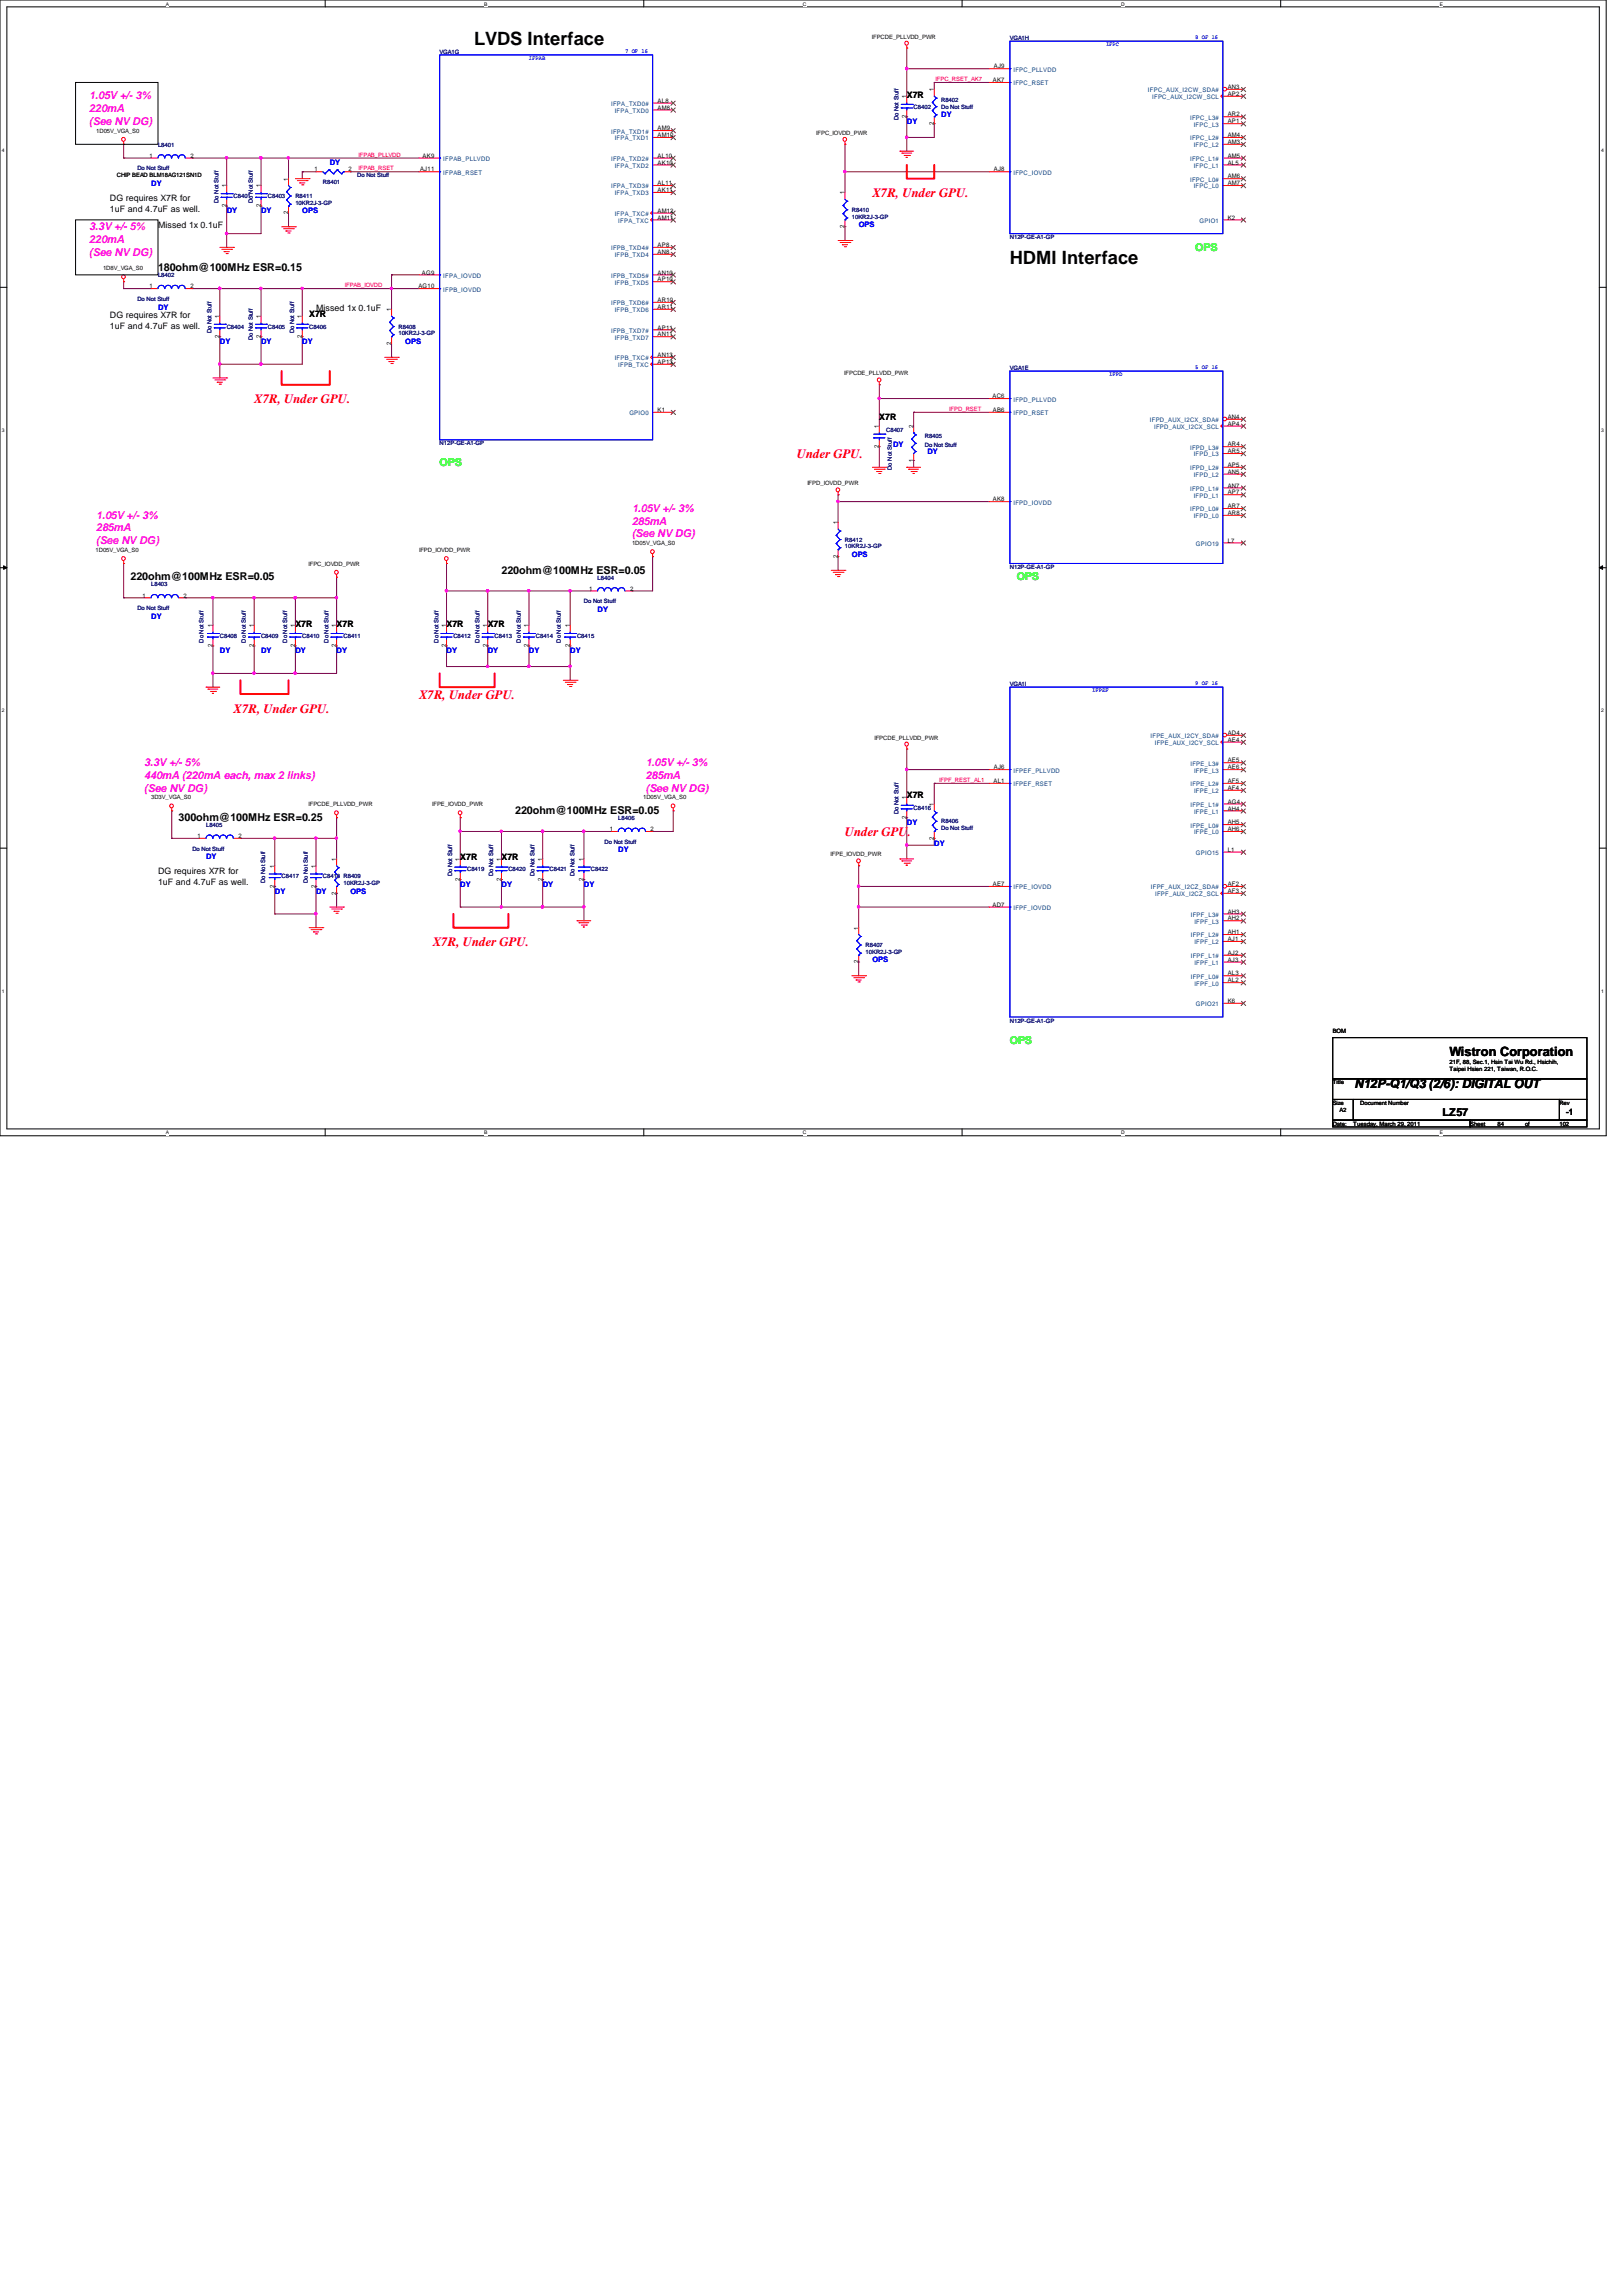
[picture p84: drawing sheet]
<svg xmlns="http://www.w3.org/2000/svg" width="210mm" height="297mm" viewBox="0 0 210 297" stroke-linecap="round" stroke-linejoin="round" font-family="sans-serif">
<defs><g id="words">
<g font-size="2.4">
<text x="61.3" y="5.8">LVDS Interface</text>
<text x="130.7" y="34.2">HDMI Interface</text>
</g>
<g font-size="1.7" fill="#f00">
<text x="112.9" y="25.5">X7R, Under GPU.</text>
<text x="32.9" y="52.2">X7R, Under GPU.</text>
<text x="103.1" y="59.3">Under GPU.</text>
<text x="30.2" y="92.2">X7R, Under GPU.</text>
<text x="54.2" y="90.4">X7R, Under GPU.</text>
<text x="109.3" y="108.2">Under GPU.</text>
<text x="56" y="122.4">X7R, Under GPU.</text>
</g>
<g font-size="1.7">
<text x="187.6" y="136.7">Wistron Corporation</text>
<text x="175.3" y="140.8">N12P-Q1/Q3 (2/6): DIGITAL OUT</text>
</g>
<g font-size="1.4" fill="#f0f">
<text x="11.6" y="12.9">1.05V +/- 3%</text>
<text x="11.6" y="14.5">220mA</text>
<text x="11.6" y="16.2">(See NV DG)</text>
<text x="11.6" y="29.8">3.3V +/- 5%</text>
<text x="11.6" y="31.4">220mA</text>
<text x="11.6" y="33.1">(See NV DG)</text>
<text x="12.4" y="67.1">1.05V +/- 3%</text>
<text x="12.4" y="68.7">285mA</text>
<text x="12.4" y="70.4">(See NV DG)</text>
<text x="81.8" y="66.2">1.05V +/- 3%</text>
<text x="81.8" y="67.9">285mA</text>
<text x="81.8" y="69.5">(See NV DG)</text>
<text x="18.7" y="99.1">3.3V +/- 5%</text>
<text x="18.7" y="100.8">440mA (220mA each, max 2 links)</text>
<text x="83.6" y="99.1">1.05V +/- 3%</text>
<text x="83.6" y="100.8">285mA</text>
<text x="18.7" y="102.4">(See NV DG)</text>
<text x="83.6" y="102.4">(See NV DG)</text>
</g>
<g font-size="1.4">
<text x="20.4" y="35.1">180ohm@100MHz ESR=0.15</text>
<text x="16.9" y="75.1">220ohm@100MHz ESR=0.05</text>
<text x="64.9" y="74.2">220ohm@100MHz ESR=0.05</text>
<text x="23.1" y="106.2">300ohm@100MHz ESR=0.25</text>
<text x="66.7" y="105.3">220ohm@100MHz ESR=0.05</text>
<text x="186.7" y="144.4">LZ57</text>
</g>
<g font-size="1.4" fill="#0f0">
<text x="154.7" y="32.4">OPS</text>
<text x="56.9" y="60.3">OPS</text>
<text x="131.6" y="75.1">OPS</text>
<text x="130.7" y="135">OPS</text>
</g>
<g font-size="1.1">
<text x="117.3" y="12.6">X7R</text>
<text x="14.2" y="26">DG requires X7R for</text>
<text x="14.2" y="27.4">1uF and 4.7uF as well.</text>
<text x="20.4" y="29.5">Missed 1x 0.1uF</text>
<text x="14.2" y="41.1">DG requires X7R for</text>
<text x="40" y="41.1">X7R</text>
<text x="40.9" y="40.2">Missed 1x 0.1uF</text>
<text x="14.2" y="42.5">1uF and 4.7uF as well.</text>
<text x="113.8" y="54.4">X7R</text>
<text x="38.2" y="81.1">X7R</text>
<text x="43.6" y="81.1">X7R</text>
<text x="57.8" y="81.1">X7R</text>
<text x="63.1" y="81.1">X7R</text>
<text x="117.3" y="103.3">X7R</text>
<text x="20.4" y="113.1">DG requires X7R for</text>
<text x="59.6" y="111.3">X7R</text>
<text x="64.9" y="111.3">X7R</text>
<text x="20.4" y="114.5">1uF and 4.7uF as well.</text>
<text x="202.7" y="144.2">-1</text>
</g>
<g font-size="1" fill="#00f">
<text x="117.3" y="16">DY</text>
<text x="121.8" y="15.2">DY</text>
<text x="42.7" y="21.4">DY</text>
<text x="19.6" y="24">DY</text>
<text x="29.3" y="27.6">DY</text>
<text x="33.8" y="27.6">DY</text>
<text x="39.1" y="27.6">OPS</text>
<text x="111.1" y="29.4">OPS</text>
<text x="20.4" y="40">DY</text>
<text x="28.4" y="44.5">DY</text>
<text x="33.8" y="44.5">DY</text>
<text x="39.1" y="44.5">DY</text>
<text x="52.5" y="44.5">OPS</text>
<text x="115.6" y="57.8">DY</text>
<text x="120" y="58.7">DY</text>
<text x="110.2" y="72.1">OPS</text>
<text x="19.6" y="80.1">DY</text>
<text x="77.3" y="79.2">DY</text>
<text x="28.4" y="84.5">DY</text>
<text x="33.8" y="84.5">DY</text>
<text x="38.2" y="84.5">DY</text>
<text x="43.6" y="84.5">DY</text>
<text x="57.8" y="84.5">DY</text>
<text x="63.1" y="84.5">DY</text>
<text x="68.5" y="84.5">DY</text>
<text x="73.8" y="84.5">DY</text>
<text x="117.3" y="106.7">DY</text>
<text x="26.7" y="111.2">DY</text>
<text x="80" y="110.3">DY</text>
<text x="120.9" y="109.4">DY</text>
<text x="35.6" y="115.6">DY</text>
<text x="40.9" y="115.6">DY</text>
<text x="45.3" y="115.6">OPS</text>
<text x="59.6" y="114.7">DY</text>
<text x="64.9" y="114.7">DY</text>
<text x="70.2" y="114.7">DY</text>
<text x="75.6" y="114.7">DY</text>
<text x="112.9" y="124.5">OPS</text>
</g>
<g font-size=".8">
<text x="112.8" y="5">IFPCDE_PLLVDD_PWR</text>
<text x="120.9" y="11.8" transform="rotate(-90 120.9 11.8)">1</text>
<text x="128.5" y="10.6">AK7</text>
<text x="128.6" y="8.8">AJ9</text>
<text x="158.9" y="11.5">AN3</text>
<text x="12.4" y="17.2">1D05V_VGA_S0</text>
<text x="85.1" y="17.7">AM10</text>
<text x="85.1" y="16.8">AM9</text>
<text x="85.1" y="14.2">AM8</text>
<text x="85.1" y="13.3">AL8</text>
<text x="105.6" y="17.4">IFPC_IOVDD_PWR</text>
<text x="117.3" y="15.3" transform="rotate(-90 117.3 15.3)">2</text>
<text x="117.3" y="12.7" transform="rotate(-90 117.3 12.7)">1</text>
<text x="120.9" y="16.2" transform="rotate(-90 120.9 16.2)">2</text>
<text x="158.9" y="17.7">AM4</text>
<text x="158.9" y="16">AP1</text>
<text x="158.9" y="15.1">AR2</text>
<text x="158.9" y="12.4">AP2</text>
<text x="15.1" y="22.9">CHIP BEAD BLM18AG121SN1D</text>
<text x="19.3" y="20.4">1</text>
<text x="24.6" y="20.4">2</text>
<text x="37.3" y="23.4" transform="rotate(-90 37.3 23.4)">1</text>
<text x="40.7" y="22.2">1</text>
<text x="45.1" y="22.2">2</text>
<text x="54.4" y="22.2">AJ11</text>
<text x="54.7" y="20.4">AK9</text>
<text x="85.1" y="24">AL11</text>
<text x="85.1" y="21.3">AK10</text>
<text x="85.1" y="20.4">AL10</text>
<text x="128.6" y="22.2">AJ8</text>
<text x="158.9" y="24">AM7</text>
<text x="158.9" y="23.1">AM6</text>
<text x="158.9" y="21.3">AL5</text>
<text x="158.9" y="20.4">AM5</text>
<text x="158.9" y="18.6">AM3</text>
<text x="29.3" y="26.8" transform="rotate(-90 29.3 26.8)">2</text>
<text x="29.3" y="24.3" transform="rotate(-90 29.3 24.3)">1</text>
<text x="33.7" y="26.8" transform="rotate(-90 33.7 26.8)">2</text>
<text x="33.7" y="24.3" transform="rotate(-90 33.7 24.3)">1</text>
<text x="37.3" y="27.7" transform="rotate(-90 37.3 27.7)">2</text>
<text x="85.1" y="28.4">AM11</text>
<text x="85.1" y="27.5">AM12</text>
<text x="85.1" y="24.8">AK11</text>
<text x="109.3" y="29.5" transform="rotate(-90 109.3 29.5)">2</text>
<text x="109.3" y="25.1" transform="rotate(-90 109.3 25.1)">1</text>
<text x="158.9" y="28.4">K2</text>
<text x="13.3" y="35">1D8V_VGA_S0</text>
<text x="54.6" y="35.5">AG9</text>
<text x="85.1" y="35.5">AN10</text>
<text x="85.1" y="32.9">AN8</text>
<text x="85.1" y="32">AP8</text>
<text x="19.3" y="37.3">1</text>
<text x="24.6" y="37.3">2</text>
<text x="28.4" y="41.1" transform="rotate(-90 28.4 41.1)">1</text>
<text x="33.7" y="41.1" transform="rotate(-90 33.7 41.1)">1</text>
<text x="39.1" y="41.1" transform="rotate(-90 39.1 41.1)">1</text>
<text x="50.6" y="40.3" transform="rotate(-90 50.6 40.3)">1</text>
<text x="54.1" y="37.3">AG10</text>
<text x="85.1" y="40">AR11</text>
<text x="85.1" y="39.1">AR10</text>
<text x="85.1" y="36.4">AP10</text>
<text x="28.4" y="43.7" transform="rotate(-90 28.4 43.7)">2</text>
<text x="33.7" y="43.7" transform="rotate(-90 33.7 43.7)">2</text>
<text x="39.1" y="43.7" transform="rotate(-90 39.1 43.7)">2</text>
<text x="50.6" y="44.6" transform="rotate(-90 50.6 44.6)">2</text>
<text x="85.1" y="47.1">AP13</text>
<text x="85.1" y="46.2">AN13</text>
<text x="85.1" y="43.5">AN11</text>
<text x="85.1" y="42.6">AP11</text>
<text x="85.1" y="53.3">K1</text>
<text x="109.3" y="48.6">IFPCDE_PLLVDD_PWR</text>
<text x="128.4" y="51.5">AC6</text>
<text x="128.5" y="53.3">AB6</text>
<text x="113.7" y="58" transform="rotate(-90 113.7 58)">2</text>
<text x="113.7" y="55.4" transform="rotate(-90 113.7 55.4)">1</text>
<text x="118.2" y="59.7" transform="rotate(-90 118.2 59.7)">1</text>
<text x="118.2" y="55.4" transform="rotate(-90 118.2 55.4)">2</text>
<text x="158.9" y="58.6">AR5</text>
<text x="158.9" y="57.7">AR4</text>
<text x="158.9" y="55.1">AP4</text>
<text x="158.9" y="54.2">AN4</text>
<text x="104.5" y="62.8">IFPD_IOVDD_PWR</text>
<text x="128.5" y="64.9">AK8</text>
<text x="158.9" y="65.7">AR7</text>
<text x="158.9" y="64">AP7</text>
<text x="158.9" y="63.1">AN7</text>
<text x="158.9" y="61.3">AN5</text>
<text x="158.9" y="60.4">AP5</text>
<text x="12.4" y="71.4">1D05V_VGA_S0</text>
<text x="54.2" y="71.4">IFPD_IOVDD_PWR</text>
<text x="81.8" y="70.5">1D05V_VGA_S0</text>
<text x="108.4" y="67.8" transform="rotate(-90 108.4 67.8)">1</text>
<text x="158.9" y="70.2">L7</text>
<text x="158.9" y="66.6">AR8</text>
<text x="18.5" y="77.3">1</text>
<text x="23.7" y="77.3">2</text>
<text x="39.9" y="73.2">IFPC_IOVDD_PWR</text>
<text x="76.2" y="76.4">1</text>
<text x="81.5" y="76.4">2</text>
<text x="108.4" y="72.2" transform="rotate(-90 108.4 72.2)">2</text>
<text x="27.5" y="83.7" transform="rotate(-90 27.5 83.7)">2</text>
<text x="27.5" y="81.2" transform="rotate(-90 27.5 81.2)">1</text>
<text x="32.9" y="83.7" transform="rotate(-90 32.9 83.7)">2</text>
<text x="32.9" y="81.2" transform="rotate(-90 32.9 81.2)">1</text>
<text x="38.2" y="83.7" transform="rotate(-90 38.2 83.7)">2</text>
<text x="38.2" y="81.2" transform="rotate(-90 38.2 81.2)">1</text>
<text x="43.5" y="83.7" transform="rotate(-90 43.5 83.7)">2</text>
<text x="43.5" y="81.2" transform="rotate(-90 43.5 81.2)">1</text>
<text x="57.7" y="83.7" transform="rotate(-90 57.7 83.7)">2</text>
<text x="57.7" y="81.2" transform="rotate(-90 57.7 81.2)">1</text>
<text x="63.1" y="83.7" transform="rotate(-90 63.1 83.7)">2</text>
<text x="63.1" y="81.2" transform="rotate(-90 63.1 81.2)">1</text>
<text x="68.4" y="83.7" transform="rotate(-90 68.4 83.7)">2</text>
<text x="68.4" y="81.2" transform="rotate(-90 68.4 81.2)">1</text>
<text x="73.7" y="83.7" transform="rotate(-90 73.7 83.7)">2</text>
<text x="73.7" y="81.2" transform="rotate(-90 73.7 81.2)">1</text>
<text x="113.2" y="95.7">IFPCDE_PLLVDD_PWR</text>
<text x="158.9" y="96">AE4</text>
<text x="158.9" y="95.1">AD4</text>
<text x="128.6" y="101.3">AL1</text>
<text x="128.6" y="99.5">AJ6</text>
<text x="158.9" y="101.3">AF5</text>
<text x="158.9" y="99.5">AE6</text>
<text x="158.9" y="98.6">AE5</text>
<text x="19.6" y="103.4">3D3V_VGA_S0</text>
<text x="39.9" y="104.3">IFPCDE_PLLVDD_PWR</text>
<text x="55.9" y="104.3">IFPE_IOVDD_PWR</text>
<text x="78.9" y="107.5">1</text>
<text x="83.2" y="103.4">1D05V_VGA_S0</text>
<text x="84.2" y="107.5">2</text>
<text x="117.3" y="106" transform="rotate(-90 117.3 106)">2</text>
<text x="117.3" y="103.4" transform="rotate(-90 117.3 103.4)">1</text>
<text x="120.9" y="104.3" transform="rotate(-90 120.9 104.3)">1</text>
<text x="158.9" y="107.5">AH6</text>
<text x="158.9" y="106.6">AH5</text>
<text x="158.9" y="104.9">AH4</text>
<text x="158.9" y="104">AG4</text>
<text x="158.9" y="102.2">AF4</text>
<text x="25.6" y="108.4">1</text>
<text x="30.9" y="108.4">2</text>
<text x="35.5" y="112.3" transform="rotate(-90 35.5 112.3)">1</text>
<text x="40.9" y="112.3" transform="rotate(-90 40.9 112.3)">1</text>
<text x="43.5" y="111.4" transform="rotate(-90 43.5 111.4)">1</text>
<text x="59.5" y="114" transform="rotate(-90 59.5 114)">2</text>
<text x="59.5" y="111.4" transform="rotate(-90 59.5 111.4)">1</text>
<text x="64.9" y="114" transform="rotate(-90 64.9 114)">2</text>
<text x="64.9" y="111.4" transform="rotate(-90 64.9 111.4)">1</text>
<text x="70.2" y="114" transform="rotate(-90 70.2 114)">2</text>
<text x="70.2" y="111.4" transform="rotate(-90 70.2 111.4)">1</text>
<text x="75.5" y="114" transform="rotate(-90 75.5 114)">2</text>
<text x="75.5" y="111.4" transform="rotate(-90 75.5 111.4)">1</text>
<text x="107.5" y="110.8">IFPE_IOVDD_PWR</text>
<text x="120.9" y="108.6" transform="rotate(-90 120.9 108.6)">2</text>
<text x="158.9" y="110.2">L1</text>
<text x="35.5" y="114.9" transform="rotate(-90 35.5 114.9)">2</text>
<text x="40.9" y="114.9" transform="rotate(-90 40.9 114.9)">2</text>
<text x="43.5" y="115.7" transform="rotate(-90 43.5 115.7)">2</text>
<text x="128.4" y="117.3">AD7</text>
<text x="128.5" y="114.6">AE7</text>
<text x="158.9" y="119.1">AH2</text>
<text x="158.9" y="118.2">AH3</text>
<text x="158.9" y="115.5">AF3</text>
<text x="158.9" y="114.6">AF2</text>
<text x="111.1" y="124.6" transform="rotate(-90 111.1 124.6)">2</text>
<text x="111.1" y="120.3" transform="rotate(-90 111.1 120.3)">1</text>
<text x="158.9" y="124.4">AJ3</text>
<text x="158.9" y="123.5">AJ2</text>
<text x="158.9" y="121.8">AJ1</text>
<text x="158.9" y="120.9">AH1</text>
<text x="158.9" y="129.8">K6</text>
<text x="158.9" y="127.1">AL2</text>
<text x="158.9" y="126.2">AL3</text>
<text x="172.5" y="133.6">BOM</text>
<text x="187.6" y="137.6">21F, 88, Sec.1, Hsin Tai Wu Rd., Hsichih,</text>
<text x="172.5" y="140.3">Title</text>
<text x="172.5" y="143">Size</text>
<text x="173.4" y="143.8">A2</text>
<text x="176" y="143">Document Number</text>
<text x="187.6" y="138.6">Taipei Hsien 221, Taiwan, R.O.C.</text>
<text x="201.8" y="143">Rev</text>
<text x="172.5" y="145.6">Date:</text>
<text x="175.1" y="145.6">Tuesday, March 29, 2011</text>
<text x="190.2" y="145.6">Sheet</text>
<text x="193.8" y="145.6">84</text>
<text x="197.4" y="145.6">of</text>
<text x="201.8" y="145.6">102</text>
</g>
<g font-size=".8" fill="#000080">
<text x="130.7" y="5.2">VGA1H</text>
<text x="56.9" y="6.9">VGA1G</text>
<text x="116.3" y="15.6" transform="rotate(-90 116.3 15.6)">Do Not Stuff</text>
<text x="118.2" y="14.1">C8402</text>
<text x="121.8" y="13.2">R8402</text>
<text x="121.8" y="14.1">Do Not Stuff</text>
<text x="17.8" y="22.1">Do Not Stuff</text>
<text x="20.4" y="19">L8401</text>
<text x="41.8" y="23.8">R8401</text>
<text x="46.2" y="22.9">Do Not Stuff</text>
<text x="28.3" y="26.2" transform="rotate(-90 28.3 26.2)">Do Not Stuff</text>
<text x="30.2" y="25.6">C8401</text>
<text x="32.7" y="26.2" transform="rotate(-90 32.7 26.2)">Do Not Stuff</text>
<text x="34.7" y="25.6">C8403</text>
<text x="38.2" y="25.6">R8411</text>
<text x="38.2" y="26.5">10KR2J-3-GP</text>
<text x="110.2" y="27.4">R8410</text>
<text x="110.2" y="28.3">10KR2J-3-GP</text>
<text x="20.4" y="35.9">L8402</text>
<text x="130.7" y="30.9">N12P-GE-A1-GP</text>
<text x="17.8" y="38.9">Do Not Stuff</text>
<text x="27.4" y="43.1" transform="rotate(-90 27.4 43.1)">Do Not Stuff</text>
<text x="29.3" y="42.5">C8404</text>
<text x="32.7" y="44" transform="rotate(-90 32.7 44)">Do Not Stuff</text>
<text x="34.7" y="42.5">C8405</text>
<text x="38.1" y="43.1" transform="rotate(-90 38.1 43.1)">Do Not Stuff</text>
<text x="40" y="42.5">C8406</text>
<text x="51.6" y="42.5">R8408</text>
<text x="51.6" y="43.4">10KR2J-3-GP</text>
<text x="130.7" y="47.8">VGA1E</text>
<text x="56.9" y="57.6">N12P-GE-A1-GP</text>
<text x="114.7" y="55.8">C8407</text>
<text x="119.7" y="56.7">R8405</text>
<text x="119.7" y="57.8">Do Not Stuff</text>
<text x="115.4" y="60.8" transform="rotate(-90 115.4 60.8)">Do Not Stuff</text>
<text x="109.3" y="70.1">R8412</text>
<text x="109.3" y="71">10KR2J-3-GP</text>
<text x="19.6" y="75.9">L8403</text>
<text x="77.3" y="75">L8404</text>
<text x="130.7" y="73.6">N12P-GE-A1-GP</text>
<text x="17.8" y="79">Do Not Stuff</text>
<text x="26.3" y="83.1" transform="rotate(-90 26.3 83.1)">Do Not Stuff</text>
<text x="28.4" y="82.5">C8408</text>
<text x="31.8" y="83.1" transform="rotate(-90 31.8 83.1)">Do Not Stuff</text>
<text x="33.8" y="82.5">C8409</text>
<text x="37.2" y="83.1" transform="rotate(-90 37.2 83.1)">Do Not Stuff</text>
<text x="39.1" y="82.5">C8410</text>
<text x="42.5" y="83.1" transform="rotate(-90 42.5 83.1)">Do Not Stuff</text>
<text x="44.4" y="82.5">C8411</text>
<text x="56.7" y="83.1" transform="rotate(-90 56.7 83.1)">Do Not Stuff</text>
<text x="58.7" y="82.5">C8412</text>
<text x="62.1" y="83.1" transform="rotate(-90 62.1 83.1)">Do Not Stuff</text>
<text x="64" y="82.5">C8413</text>
<text x="67.4" y="83.1" transform="rotate(-90 67.4 83.1)">Do Not Stuff</text>
<text x="69.3" y="82.5">C8414</text>
<text x="72.6" y="83.1" transform="rotate(-90 72.6 83.1)">Do Not Stuff</text>
<text x="74.7" y="82.5">C8415</text>
<text x="75.6" y="78.1">Do Not Stuff</text>
<text x="130.7" y="88.7">VGA1I</text>
<text x="26.7" y="107">L8405</text>
<text x="80" y="106.1">L8406</text>
<text x="116.3" y="105.4" transform="rotate(-90 116.3 105.4)">Do Not Stuff</text>
<text x="118.2" y="104.7">C8416</text>
<text x="121.8" y="106.5">R8406</text>
<text x="121.8" y="107.4">Do Not Stuff</text>
<text x="24.9" y="110.1">Do Not Stuff</text>
<text x="36.4" y="113.6">C8417</text>
<text x="41.8" y="113.6">C8418 R8409</text>
<text x="58.5" y="113.4" transform="rotate(-90 58.5 113.4)">Do Not Stuff</text>
<text x="60.5" y="112.7">C8419</text>
<text x="63.8" y="113.4" transform="rotate(-90 63.8 113.4)">Do Not Stuff</text>
<text x="65.8" y="112.7">C8420</text>
<text x="69.2" y="113.4" transform="rotate(-90 69.2 113.4)">Do Not Stuff</text>
<text x="71.1" y="112.7">C8421</text>
<text x="74.3" y="113.4" transform="rotate(-90 74.3 113.4)">Do Not Stuff</text>
<text x="76.5" y="112.7">C8422</text>
<text x="78.2" y="109.2">Do Not Stuff</text>
<text x="34.3" y="114.3" transform="rotate(-90 34.3 114.3)">Do Not Stuff</text>
<text x="39.8" y="114.3" transform="rotate(-90 39.8 114.3)">Do Not Stuff</text>
<text x="44.4" y="114.5">10KR2J-3-GP</text>
<text x="112" y="122.5">R8407</text>
<text x="112" y="123.4">10KR2J-3-GP</text>
<text x="130.7" y="132.3">N12P-GE-A1-GP</text>
</g>
<g font-size=".8" fill="#00f">
<text x="143.1" y="6">IFPC</text>
<text x="154.7" y="5.1">8 OF 16</text>
<text x="68.5" y="7.7">IFPAB</text>
<text x="80.9" y="6.9">7 OF 16</text>
<text x="154.7" y="47.8">5 OF 16</text>
<text x="143.6" y="48.6">IFPD</text>
<text x="141.4" y="89.5">IFPEF</text>
<text x="154.7" y="88.6">9 OF 16</text>
</g>
<g font-size=".8" fill="#f00">
<text x="121.1" y="10.5">IFPC_RSET_AK7</text>
<text x="46.4" y="22.1">IFPAB_RSET</text>
<text x="46.4" y="20.3">IFPAB_PLLVDD</text>
<text x="44.6" y="37.2">IFPAB_IOVDD</text>
<text x="122.9" y="53.2">IFPD_RSET</text>
<text x="121.5" y="101.2">IFPF_REST_AL1</text>
</g>
<g font-size=".8" fill="#004080">
<text x="131.1" y="11">IFPC_RSET</text>
<text x="131.1" y="9.3">IFPC_PLLVDD</text>
<text x="148.5" y="11.9">IFPC_AUX_I2CW_SDA#</text>
<text x="79.1" y="17.3">IFPA_TXD1#</text>
<text x="79.1" y="13.7">IFPA_TXD0#</text>
<text x="79.5" y="14.6">IFPA_TXD0</text>
<text x="149.1" y="12.8">IFPC_AUX_I2CW_SCL</text>
<text x="154" y="15.5">IFPC_L3#</text>
<text x="154.5" y="16.4">IFPC_L3</text>
<text x="57.4" y="22.6">IFPAB_RSET</text>
<text x="57.4" y="20.8">IFPAB_PLLVDD</text>
<text x="79.1" y="20.8">IFPA_TXD2#</text>
<text x="79.5" y="21.7">IFPA_TXD2</text>
<text x="79.5" y="18.2">IFPA_TXD1</text>
<text x="131.1" y="22.6">IFPC_IOVDD</text>
<text x="154" y="23.5">IFPC_L0#</text>
<text x="154" y="20.8">IFPC_L1#</text>
<text x="154" y="18.2">IFPC_L2#</text>
<text x="154.5" y="21.7">IFPC_L1</text>
<text x="154.5" y="19.1">IFPC_L2</text>
<text x="79.1" y="24.4">IFPA_TXD3#</text>
<text x="79.5" y="27.9">IFPA_TXC#</text>
<text x="79.5" y="25.3">IFPA_TXD3</text>
<text x="80" y="28.8">IFPA_TXC</text>
<text x="154.5" y="24.4">IFPC_L0</text>
<text x="155.2" y="28.8">GPIO1</text>
<text x="57.4" y="35.9">IFPA_IOVDD</text>
<text x="79.1" y="35.9">IFPB_TXD5#</text>
<text x="79.1" y="32.4">IFPB_TXD4#</text>
<text x="79.5" y="33.3">IFPB_TXD4</text>
<text x="57.4" y="37.7">IFPB_IOVDD</text>
<text x="79.1" y="39.5">IFPB_TXD6#</text>
<text x="79.5" y="40.4">IFPB_TXD6</text>
<text x="79.5" y="36.8">IFPB_TXD5</text>
<text x="79.1" y="43.1">IFPB_TXD7#</text>
<text x="79.5" y="46.6">IFPB_TXC#</text>
<text x="79.5" y="43.9">IFPB_TXD7</text>
<text x="80" y="47.5">IFPB_TXC</text>
<text x="81.4" y="53.7">GPIO0</text>
<text x="131.1" y="53.7">IFPD_RSET</text>
<text x="131.1" y="51.9">IFPD_PLLVDD</text>
<text x="148.8" y="54.6">IFPD_AUX_I2CX_SDA#</text>
<text x="149.4" y="55.5">IFPD_AUX_I2CX_SCL</text>
<text x="154" y="58.2">IFPD_L3#</text>
<text x="154.5" y="59.1">IFPD_L3</text>
<text x="131.1" y="65.3">IFPD_IOVDD</text>
<text x="154" y="63.5">IFPD_L1#</text>
<text x="154" y="60.8">IFPD_L2#</text>
<text x="154.5" y="64.4">IFPD_L1</text>
<text x="154.5" y="61.7">IFPD_L2</text>
<text x="154" y="66.2">IFPD_L0#</text>
<text x="154.5" y="67.1">IFPD_L0</text>
<text x="154.8" y="70.6">GPIO19</text>
<text x="148.9" y="95.5">IFPE_AUX_I2CY_SDA#</text>
<text x="131.1" y="101.7">IFPEF_RSET</text>
<text x="131.1" y="99.9">IFPEF_PLLVDD</text>
<text x="149.4" y="96.4">IFPE_AUX_I2CY_SCL</text>
<text x="154.1" y="101.7">IFPE_L2#</text>
<text x="154.1" y="99.1">IFPE_L3#</text>
<text x="154.5" y="99.9">IFPE_L3</text>
<text x="154.1" y="107.1">IFPE_L0#</text>
<text x="154.1" y="104.4">IFPE_L1#</text>
<text x="154.5" y="108">IFPE_L0</text>
<text x="154.5" y="105.3">IFPE_L1</text>
<text x="154.5" y="102.6">IFPE_L2</text>
<text x="154.8" y="110.6">GPIO15</text>
<text x="131.1" y="117.7">IFPF_IOVDD</text>
<text x="131.1" y="115.1">IFPE_IOVDD</text>
<text x="148.9" y="115.1">IFPF_AUX_I2CZ_SDA#</text>
<text x="149.5" y="116">IFPF_AUX_I2CZ_SCL</text>
<text x="154.1" y="118.6">IFPF_L3#</text>
<text x="154.6" y="119.5">IFPF_L3</text>
<text x="154.1" y="124">IFPF_L1#</text>
<text x="154.1" y="121.3">IFPF_L2#</text>
<text x="154.6" y="124.8">IFPF_L1</text>
<text x="154.6" y="122.2">IFPF_L2</text>
<text x="154.1" y="126.6">IFPF_L0#</text>
<text x="154.6" y="127.5">IFPF_L0</text>
<text x="154.8" y="130.2">GPIO21</text>
</g>
<g font-size=".6">
<text x="21.5" y=".7">A</text>
<text x="62.7" y=".7">B</text>
<text x="103.9" y=".7">C</text>
<text x="145.1" y=".7">D</text>
<text x="186.3" y=".7">E</text>
<text x=".3" y="19.6">4</text>
<text x="207.2" y="19.6">4</text>
<text x=".3" y="55.9">3</text>
<text x="207.2" y="55.9">3</text>
<text x=".3" y="92.2">2</text>
<text x="207.2" y="92.2">2</text>
<text x=".3" y="128.4">1</text>
<text x="207.2" y="128.4">1</text>
<text x="21.5" y="146.8">A</text>
<text x="62.7" y="146.8">B</text>
<text x="103.9" y="146.8">C</text>
<text x="145.1" y="146.8">D</text>
<text x="186.3" y="146.8">E</text>
</g>
</g></defs>
<path d="M0 0h207.9v146.9h-207.9zM.9 .9h206.1v145.1h-206.1z" fill="none" stroke="#000" stroke-width=".13"/>
<g fill="#fff">
<path d="M21.5 .1h.3v.7h-.3z"/>
<path d="M21.5 146.2h.3v.7h-.3z"/>
</g>
<path d="M42.1 0v.9M42.1 146v.9" fill="none" stroke="#000" stroke-width=".13"/>
<g fill="#fff">
<path d="M62.7 .1h.4v.7h-.4z"/>
<path d="M62.7 146.2h.4v.7h-.4z"/>
</g>
<path d="M83.3 0v.9M83.3 146v.9" fill="none" stroke="#000" stroke-width=".13"/>
<g fill="#fff">
<path d="M103.9 .1h.5v.7h-.5z"/>
<path d="M103.9 146.2h.5v.7h-.5z"/>
</g>
<path d="M124.5 0v.9M124.5 146v.9" fill="none" stroke="#000" stroke-width=".13"/>
<g fill="#fff">
<path d="M145.1 .1h.4v.7h-.4z"/>
<path d="M145.1 146.2h.4v.7h-.4z"/>
</g>
<path d="M165.7 0v.9M165.7 146v.9" fill="none" stroke="#000" stroke-width=".13"/>
<g fill="#fff">
<path d="M186.3 .1h.4v.7h-.4z"/>
<path d="M186.3 146.2h.4v.7h-.4z"/>
<path d="M.3 19h.3v.7h-.3z"/>
<path d="M207.2 19h.4v.7h-.4z"/>
<path d="M.3 55.3h.3v.7h-.3z"/>
<path d="M207.2 55.3h.4v.7h-.4z"/>
</g>
<path d="M0 37.2h.9M207 37.2h.9" fill="none" stroke="#000" stroke-width=".13"/>
<g fill="#fff">
<path d="M.3 91.6h.3v.7h-.3z"/>
<path d="M207.2 91.6h.4v.7h-.4z"/>
</g>
<path d="M0 73.4h.9M.5 73.2l.4 .2-.4 .3zM207 73.4l.4-.2v.5zM207 73.4h.9" fill="none" stroke="#000" stroke-width=".13"/>
<path d="M.5 73.2l.4 .2-.4 .3zM207 73.4l.4-.2v.5z" fill="#000"/>
<g fill="#fff">
<path d="M.3 127.8h.3v.8h-.3z"/>
<path d="M207.2 127.8h.4v.8h-.4z"/>
</g>
<path d="M0 109.7h.9M207 109.7h.9" fill="none" stroke="#000" stroke-width=".13"/>
<path d="M39.1 37.3h.1M39.1 37.3v3.6M39.1 37.3h11.6M33.8 43.6h.1M33.8 43.6v3.5M118.2 59.6h.1M118.2 59.6v.9" fill="none" stroke="#800040" stroke-width=".13"/>
<path d="M39 37.2h.2v.2h-.2z" fill-rule="evenodd" fill="#f0f"/>
<path d="M39 37.2h.2v.2h-.2z" fill="none" stroke="#f0f" stroke-width=".13"/>
<path d="M28.4 47.1h.1M28.4 47.1h5.4" fill="none" stroke="#800040" stroke-width=".13"/>
<path d="M33.6 47h.3v.2h-.3z" fill-rule="evenodd" fill="#f0f"/>
<path d="M33.6 47h.3v.2h-.3z" fill="none" stroke="#f0f" stroke-width=".13"/>
<path d="M28.3 47h.2v.2h-.2z" fill-rule="evenodd" fill="#f0f"/>
<path d="M28.3 47h.2v.2h-.2z" fill="none" stroke="#f0f" stroke-width=".13"/>
<path d="M16 36.4h.1M16 36.4v.9M28.4 37.3h.1M28.4 37.3v3.6" fill="none" stroke="#800040" stroke-width=".13"/>
<path d="M28.3 37.2h.2v.2h-.2z" fill-rule="evenodd" fill="#f0f"/>
<path d="M28.3 37.2h.2v.2h-.2z" fill="none" stroke="#f0f" stroke-width=".13"/>
<path d="M50.7 37.3h.1M50.7 37.3h3.5M28.4 43.6h.1M28.4 43.6v3.5" fill="none" stroke="#800040" stroke-width=".13"/>
<path d="M50.5 37.2h.2v.2h-.2z" fill-rule="evenodd" fill="#f0f"/>
<path d="M50.5 37.2h.2v.2h-.2z" fill="none" stroke="#f0f" stroke-width=".13"/>
<path d="M16 37.3h.1M16 37.3h3.6M24.9 37.3h.1M24.9 37.3h8.9M28.4 37.3h.1M28.4 47.1h.1M28.4 47.1v1.8" fill="none" stroke="#800040" stroke-width=".13"/>
<path d="M28.3 37.2h.2v.2h-.2z" fill-rule="evenodd" fill="#f0f"/>
<path d="M28.3 37.2h.2v.2h-.2z" fill="none" stroke="#f0f" stroke-width=".13"/>
<path d="M33.8 37.3h.1M33.8 37.3v3.6M33.8 47.1h.1M33.8 47.1h5.3" fill="none" stroke="#800040" stroke-width=".13"/>
<path d="M33.6 47h.3v.2h-.3z" fill-rule="evenodd" fill="#f0f"/>
<path d="M33.6 47h.3v.2h-.3z" fill="none" stroke="#f0f" stroke-width=".13"/>
<path d="M109.3 18.7h.1M109.3 18.7v3.5M117.3 17.8h.1M117.3 17.8v1.8M120.9 10.7h.1M120.9 10.7v.9M39.1 43.6h.1M39.1 43.6v3.5" fill="none" stroke="#800040" stroke-width=".13"/>
<path d="M117.2 17.6h.2v.3h-.2z" fill-rule="evenodd" fill="#f0f"/>
<path d="M117.2 17.6h.2v.3h-.2z" fill="none" stroke="#f0f" stroke-width=".13"/>
<path d="M117.3 8.9h.1M117.3 8.9v3.5M117.3 8.9h10.7M120.9 16h.1M120.9 16v1.8" fill="none" stroke="#800040" stroke-width=".13"/>
<path d="M117.2 8.8h.2v.2h-.2z" fill-rule="evenodd" fill="#f0f"/>
<path d="M117.2 8.8h.2v.2h-.2z" fill="none" stroke="#f0f" stroke-width=".13"/>
<path d="M117.3 17.8h.1M117.3 17.8h3.6M120.9 10.7h.1M120.9 10.7h7.1M50.7 35.6h.1M50.7 35.6v1.7M109.3 22.2h.1M109.3 22.2v2.7M108.5 64.9h.1M108.5 64.9h19.5" fill="none" stroke="#800040" stroke-width=".13"/>
<path d="M108.3 64.8h.2v.2h-.2z" fill-rule="evenodd" fill="#f0f"/>
<path d="M108.3 64.8h.2v.2h-.2z" fill="none" stroke="#f0f" stroke-width=".13"/>
<path d="M32.9 77.3h.1M32.9 77.3h5.3M108.5 64h.1M108.5 64v.9M40.9 114.7h.1M40.9 114.7v3.5" fill="none" stroke="#800040" stroke-width=".13"/>
<path d="M38.1 77.2h.2v.2h-.2z" fill-rule="evenodd" fill="#f0f"/>
<path d="M38.1 77.2h.2v.2h-.2z" fill="none" stroke="#f0f" stroke-width=".13"/>
<path d="M32.8 77.2h.2v.2h-.2z" fill-rule="evenodd" fill="#f0f"/>
<path d="M32.8 77.2h.2v.2h-.2z" fill="none" stroke="#f0f" stroke-width=".13"/>
<path d="M32.9 87.1h.1M32.9 87.1h5.3" fill="none" stroke="#800040" stroke-width=".13"/>
<path d="M38.1 87h.2v.2h-.2z" fill-rule="evenodd" fill="#f0f"/>
<path d="M38.1 87h.2v.2h-.2z" fill="none" stroke="#f0f" stroke-width=".13"/>
<path d="M32.8 87h.2v.2h-.2z" fill-rule="evenodd" fill="#f0f"/>
<path d="M32.8 87h.2v.2h-.2z" fill="none" stroke="#f0f" stroke-width=".13"/>
<g fill="none" stroke="#800040" stroke-width=".13">
<path d="M33.8 20.4h.1M33.8 20.4h3.5M27.6 77.3h.1M27.6 77.3h5.3M43.6 74.7h.1M43.6 74.7v2.6M27.6 87.1h.1M27.6 87.1h5.3M73.8 83.6h.1M73.8 83.6v2.6M111.1 117.3h.1M111.1 117.3v2.7"/>
<path d="M117.3 109.3h.1M117.3 105.8h.1M117.3 109.3h3.6M117.3 105.8v3.5M111.1 124.5h.1M111.1 124.5v1.7"/>
</g>
<path d="M33.6 20.3h.3v.2h-.3z" fill-rule="evenodd" fill="#f0f"/>
<path d="M33.6 20.3h.3v.2h-.3z" fill="none" stroke="#f0f" stroke-width=".13"/>
<path d="M37.3 20.4h.1M37.3 20.4v2.7M35.6 108.5h.1M35.6 108.5h5.3" fill="none" stroke="#800040" stroke-width=".13"/>
<path d="M35.4 108.3h.2v.2h-.2z" fill-rule="evenodd" fill="#f0f"/>
<path d="M35.4 108.3h.2v.2h-.2z" fill="none" stroke="#f0f" stroke-width=".13"/>
<path d="M22.2 104.9h.1M22.2 104.9v3.6M35.6 108.5h.1M35.6 108.5v3.5M40.9 118.2h.1M40.9 118.2v1.8" fill="none" stroke="#800040" stroke-width=".13"/>
<path d="M40.8 118.1h.2v.2h-.2z" fill-rule="evenodd" fill="#f0f"/>
<path d="M40.8 118.1h.2v.2h-.2z" fill="none" stroke="#f0f" stroke-width=".13"/>
<path d="M22.2 108.5h.1M22.2 108.5h3.6M31.1 108.5h.1M31.1 108.5h4.5M35.6 114.7h.1M35.6 114.7v3.5M40.9 108.5h.1M40.9 108.5v3.5M59.6 113.8h.1M59.6 113.8v3.5M70.2 117.3h.1M70.2 117.3h5.4" fill="none" stroke="#800040" stroke-width=".13"/>
<path d="M75.4 117.2h.2v.2h-.2z" fill-rule="evenodd" fill="#f0f"/>
<path d="M75.4 117.2h.2v.2h-.2z" fill="none" stroke="#f0f" stroke-width=".13"/>
<path d="M70.1 117.2h.2v.2h-.2z" fill-rule="evenodd" fill="#f0f"/>
<path d="M70.1 117.2h.2v.2h-.2z" fill="none" stroke="#f0f" stroke-width=".13"/>
<path d="M38.2 87.1h.1M38.2 87.1h5.4M70.2 113.8h.1M70.2 113.8v3.5" fill="none" stroke="#800040" stroke-width=".13"/>
<path d="M38.1 87h.2v.2h-.2z" fill-rule="evenodd" fill="#f0f"/>
<path d="M38.1 87h.2v.2h-.2z" fill="none" stroke="#f0f" stroke-width=".13"/>
<path d="M24 77.3h.1M24 77.3h3.6M27.6 77.3h.1M27.6 77.3v3.6M59.6 105.8h.1M59.6 105.8v1.8" fill="none" stroke="#800040" stroke-width=".13"/>
<path d="M27.4 77.2h.2v.2h-.2z" fill-rule="evenodd" fill="#f0f"/>
<path d="M27.4 77.2h.2v.2h-.2z" fill="none" stroke="#f0f" stroke-width=".13"/>
<path d="M43.6 77.3h.1M43.6 77.3v3.6M87.1 104.9h.1M87.1 104.9v2.7" fill="none" stroke="#800040" stroke-width=".13"/>
<path d="M43.4 77.2h.2v.2h-.2z" fill-rule="evenodd" fill="#f0f"/>
<path d="M43.4 77.2h.2v.2h-.2z" fill="none" stroke="#f0f" stroke-width=".13"/>
<path d="M68.5 86.2h.1M68.5 86.2h5.3" fill="none" stroke="#800040" stroke-width=".13"/>
<path d="M73.6 86.1h.3v.2h-.3z" fill-rule="evenodd" fill="#f0f"/>
<path d="M73.6 86.1h.3v.2h-.3z" fill="none" stroke="#f0f" stroke-width=".13"/>
<path d="M68.3 86.1h.2v.2h-.2z" fill-rule="evenodd" fill="#f0f"/>
<path d="M68.3 86.1h.2v.2h-.2z" fill="none" stroke="#f0f" stroke-width=".13"/>
<path d="M68.5 83.6h.1M68.5 83.6v2.6" fill="none" stroke="#800040" stroke-width=".13"/>
<path d="M68.3 86.1h.2v.2h-.2z" fill-rule="evenodd" fill="#f0f"/>
<path d="M68.3 86.1h.2v.2h-.2z" fill="none" stroke="#f0f" stroke-width=".13"/>
<path d="M57.8 72.9h.1M57.8 72.9v3.6M68.5 76.5h.1M68.5 76.5v4.4M73.8 76.5h.1M73.8 76.5h2.7M81.8 76.5h.1M84.5 72h.1M84.5 72v4.5h-2.7M57.8 83.6h.1M57.8 83.6v2.6" fill="none" stroke="#800040" stroke-width=".13"/>
<path d="M73.6 76.3h.3v.2h-.3z" fill-rule="evenodd" fill="#f0f"/>
<path d="M73.6 76.3h.3v.2h-.3z" fill="none" stroke="#f0f" stroke-width=".13"/>
<path d="M57.8 76.5h.1M57.8 76.5v4.4M73.8 86.2h.1M73.8 86.2v1.8" fill="none" stroke="#800040" stroke-width=".13"/>
<path d="M57.6 76.3h.3v.2h-.3z" fill-rule="evenodd" fill="#f0f"/>
<path d="M57.6 76.3h.3v.2h-.3z" fill="none" stroke="#f0f" stroke-width=".13"/>
<path d="M57.8 76.5h.1M57.8 76.5h5.3" fill="none" stroke="#800040" stroke-width=".13"/>
<path d="M63 76.3h.2v.2h-.2z" fill-rule="evenodd" fill="#f0f"/>
<path d="M63 76.3h.2v.2h-.2z" fill="none" stroke="#f0f" stroke-width=".13"/>
<path d="M63.1 76.5h.1M63.1 76.5v4.4M63.1 76.5h5.4M63.1 83.6h.1M63.1 83.6v2.6" fill="none" stroke="#800040" stroke-width=".13"/>
<path d="M63 76.3h.2v.2h-.2z" fill-rule="evenodd" fill="#f0f"/>
<path d="M63 76.3h.2v.2h-.2z" fill="none" stroke="#f0f" stroke-width=".13"/>
<path d="M27.6 87.1h.1M27.6 87.1v1.8M38.2 83.6h.1M38.2 83.6v3.5M59.6 107.6h.1M59.6 107.6v3.5M64.9 107.6h.1M64.9 107.6v3.5" fill="none" stroke="#800040" stroke-width=".13"/>
<path d="M27.4 87h.2v.2h-.2z" fill-rule="evenodd" fill="#f0f"/>
<path d="M27.4 87h.2v.2h-.2z" fill="none" stroke="#f0f" stroke-width=".13"/>
<g fill="none" stroke="#800040" stroke-width=".13">
<path d="M16 72.9h.1M16 77.3h.1M16 72.9v4.4M16 77.3h2.7M32.9 77.3h.1M32.9 77.3v3.6M38.2 77.3h.1M38.2 77.3v3.6M32.9 83.6h.1M32.9 83.6v3.5M43.6 83.6h.1M43.6 83.6v3.5"/>
<path d="M70.2 107.6h.1M70.2 107.6h5.4M75.6 107.6h.1M75.6 107.6v3.5"/>
</g>
<path d="M70.1 107.4h.2v.2h-.2z" fill-rule="evenodd" fill="#f0f"/>
<path d="M70.1 107.4h.2v.2h-.2z" fill="none" stroke="#f0f" stroke-width=".13"/>
<path d="M75.6 113.8h.1M75.6 117.3h.1M75.6 107.6h.1M75.6 113.8v5.3M75.6 107.6h3.5" fill="none" stroke="#800040" stroke-width=".13"/>
<path d="M75.4 107.4h.2v.2h-.2z" fill-rule="evenodd" fill="#f0f"/>
<path d="M75.4 107.4h.2v.2h-.2z" fill="none" stroke="#f0f" stroke-width=".13"/>
<path d="M117.3 6.2h.1M117.3 6.2v2.7M43.6 105.8h.1M43.6 105.8v2.7M84.5 107.6h.1M84.5 107.6h2.6" fill="none" stroke="#800040" stroke-width=".13"/>
<path d="M117.2 8.8h.2v.2h-.2z" fill-rule="evenodd" fill="#f0f"/>
<path d="M117.2 8.8h.2v.2h-.2z" fill="none" stroke="#f0f" stroke-width=".13"/>
<path d="M38.2 77.3h.1M38.2 77.3h5.4" fill="none" stroke="#800040" stroke-width=".13"/>
<path d="M38.1 77.2h.2v.2h-.2z" fill-rule="evenodd" fill="#f0f"/>
<path d="M38.1 77.2h.2v.2h-.2z" fill="none" stroke="#f0f" stroke-width=".13"/>
<path d="M40.9 108.5h.1M40.9 108.5h2.7" fill="none" stroke="#800040" stroke-width=".13"/>
<path d="M40.8 108.3h.2v.2h-.2z" fill-rule="evenodd" fill="#f0f"/>
<path d="M40.8 108.3h.2v.2h-.2z" fill="none" stroke="#f0f" stroke-width=".13"/>
<path d="M57.8 86.2h.1M57.8 86.2h5.3M35.6 118.2h.1M35.6 118.2h5.3M64.9 117.3h.1M64.9 117.3h5.3M70.2 107.6h.1M70.2 107.6v3.5" fill="none" stroke="#800040" stroke-width=".13"/>
<path d="M70.1 117.2h.2v.2h-.2z" fill-rule="evenodd" fill="#f0f"/>
<path d="M70.1 117.2h.2v.2h-.2z" fill="none" stroke="#f0f" stroke-width=".13"/>
<path d="M64.8 117.2h.2v.2h-.2z" fill-rule="evenodd" fill="#f0f"/>
<path d="M64.8 117.2h.2v.2h-.2z" fill="none" stroke="#f0f" stroke-width=".13"/>
<path d="M109.3 22.2h.1M109.3 22.2h18.7M64.9 113.8h.1M64.9 113.8v3.5" fill="none" stroke="#800040" stroke-width=".13"/>
<path d="M109.2 22.1h.2v.2h-.2z" fill-rule="evenodd" fill="#f0f"/>
<path d="M109.2 22.1h.2v.2h-.2z" fill="none" stroke="#f0f" stroke-width=".13"/>
<g fill="none" stroke="#800040" stroke-width=".13">
<path d="M39.1 22.2h.1M39.1 22.2h1.8M39.1 22.2v.9M45.3 22.2h.1M45.3 22.2h8.9M50.7 37.3h.1M50.7 37.3v2.7M50.7 46.2h.1M50.7 44.4v1.8M113.8 49.8h.1M113.8 49.8v1.8M108.5 72h.1"/>
<path d="M108.5 64.9h.1M108.5 64.9v2.7M108.5 72v1.8M43.6 115.6h.1M43.6 108.5h.1M43.6 108.5v2.6M43.6 115.6v1.7"/>
</g>
<path d="M43.4 108.3h.2v.2h-.2z" fill-rule="evenodd" fill="#f0f"/>
<path d="M43.4 108.3h.2v.2h-.2z" fill="none" stroke="#f0f" stroke-width=".13"/>
<path d="M37.3 29.3h.1M37.3 27.6v1.7M68.5 76.5h.1M68.5 76.5h5.3M111.1 114.7h.1M111.1 114.7v2.6" fill="none" stroke="#800040" stroke-width=".13"/>
<path d="M68.3 76.3h.2v.2h-.2z" fill-rule="evenodd" fill="#f0f"/>
<path d="M68.3 76.3h.2v.2h-.2z" fill="none" stroke="#f0f" stroke-width=".13"/>
<path d="M29.3 20.4h.1M29.3 20.4h4.5M73.8 76.5h.1M73.8 76.5v4.4M120.9 108.5h.1M120.9 108.5v.8" fill="none" stroke="#800040" stroke-width=".13"/>
<path d="M29.2 20.3h.2v.2h-.2z" fill-rule="evenodd" fill="#f0f"/>
<path d="M29.2 20.3h.2v.2h-.2z" fill="none" stroke="#f0f" stroke-width=".13"/>
<path d="M16 20.4h.1M16 20.4h3.6M29.3 26.7h.1M29.3 30.2h.1M29.3 26.7v5.3M33.8 26.7h.1M33.8 20.4h.1M33.8 20.4v3.6M33.8 26.7v3.5" fill="none" stroke="#800040" stroke-width=".13"/>
<path d="M33.6 20.3h.3v.2h-.3z" fill-rule="evenodd" fill="#f0f"/>
<path d="M33.6 20.3h.3v.2h-.3z" fill="none" stroke="#f0f" stroke-width=".13"/>
<path d="M16 18.7h.1M16 18.7v1.7M29.3 30.2h.1M29.3 30.2h4.5" fill="none" stroke="#800040" stroke-width=".13"/>
<path d="M29.2 30.1h.2v.2h-.2z" fill-rule="evenodd" fill="#f0f"/>
<path d="M29.2 30.1h.2v.2h-.2z" fill="none" stroke="#f0f" stroke-width=".13"/>
<path d="M24.9 20.4h.1M24.9 20.4h4.4M29.3 20.4h.1M29.3 20.4v3.6M37.3 20.4h.1M37.3 20.4h16.9" fill="none" stroke="#800040" stroke-width=".13"/>
<path d="M37.2 20.3h.2v.2h-.2z" fill-rule="evenodd" fill="#f0f"/>
<path d="M37.2 20.3h.2v.2h-.2z" fill="none" stroke="#f0f" stroke-width=".13"/>
<path d="M111.1 117.3h.1M111.1 117.3h16.9" fill="none" stroke="#800040" stroke-width=".13"/>
<path d="M111 117.2h.2v.2h-.2z" fill-rule="evenodd" fill="#f0f"/>
<path d="M111 117.2h.2v.2h-.2z" fill="none" stroke="#f0f" stroke-width=".13"/>
<path d="M117.3 96.9h.1M117.3 96.9v2.7M117.3 109.3h.1M117.3 109.3v1.8" fill="none" stroke="#800040" stroke-width=".13"/>
<path d="M117.2 109.2h.2v.2h-.2z" fill-rule="evenodd" fill="#f0f"/>
<path d="M117.2 109.2h.2v.2h-.2z" fill="none" stroke="#f0f" stroke-width=".13"/>
<path d="M117.3 99.6h.1M117.3 99.6h10.7" fill="none" stroke="#800040" stroke-width=".13"/>
<path d="M117.2 99.4h.2v.2h-.2z" fill-rule="evenodd" fill="#f0f"/>
<path d="M117.2 99.4h.2v.2h-.2z" fill="none" stroke="#f0f" stroke-width=".13"/>
<path d="M117.3 99.6h.1M117.3 99.6v3.5M59.6 117.3h.1M59.6 107.6h.1M59.6 117.3h5.3M59.6 107.6h5.3" fill="none" stroke="#800040" stroke-width=".13"/>
<path d="M59.4 107.4h.2v.2h-.2z" fill-rule="evenodd" fill="#f0f"/>
<path d="M59.4 107.4h.2v.2h-.2z" fill="none" stroke="#f0f" stroke-width=".13"/>
<path d="M64.9 107.6h.1M64.9 107.6h5.3" fill="none" stroke="#800040" stroke-width=".13"/>
<path d="M70.1 107.4h.2v.2h-.2z" fill-rule="evenodd" fill="#f0f"/>
<path d="M70.1 107.4h.2v.2h-.2z" fill="none" stroke="#f0f" stroke-width=".13"/>
<path d="M64.8 107.4h.2v.2h-.2z" fill-rule="evenodd" fill="#f0f"/>
<path d="M64.8 107.4h.2v.2h-.2z" fill="none" stroke="#f0f" stroke-width=".13"/>
<path d="M117.3 15.1h.1M117.3 15.1v2.7M33.8 37.3h.1M33.8 37.3h5.3M109.3 29.3h.1M109.3 29.3v1.8M118.2 53.3h.1M118.2 53.3v1.8M118.2 53.3h9.8" fill="none" stroke="#800040" stroke-width=".13"/>
<path d="M33.6 37.2h.3v.2h-.3z" fill-rule="evenodd" fill="#f0f"/>
<path d="M33.6 37.2h.3v.2h-.3z" fill="none" stroke="#f0f" stroke-width=".13"/>
<path d="M50.7 35.6h.1M50.7 35.6h3.5M113.8 57.8h.1M113.8 51.6h.1M113.8 51.6v3.5M113.8 57.8v2.7M113.8 51.6h14.2" fill="none" stroke="#800040" stroke-width=".13"/>
<path d="M113.7 51.4h.2v.2h-.2z" fill-rule="evenodd" fill="#f0f"/>
<path d="M113.7 51.4h.2v.2h-.2z" fill="none" stroke="#f0f" stroke-width=".13"/>
<path d="M27.6 83.6h.1M27.6 83.6v3.5M111.1 112h.1M111.1 114.7h.1M111.1 112v2.7M111.1 114.7h16.9M120.9 101.3h.1M120.9 101.3v2.7M120.9 101.3h7.1" fill="none" stroke="#800040" stroke-width=".13"/>
<path d="M111 114.5h.2v.3h-.2z" fill-rule="evenodd" fill="#f0f"/>
<path d="M111 114.5h.2v.3h-.2z" fill="none" stroke="#f0f" stroke-width=".13"/>
<path d="M63.1 86.2h.1M63.1 86.2h5.4" fill="none" stroke="#800040" stroke-width=".13"/>
<path d="M63 86.1h.2v.2h-.2z" fill-rule="evenodd" fill="#f0f"/>
<path d="M63 86.1h.2v.2h-.2z" fill="none" stroke="#f0f" stroke-width=".13"/>
<g fill="none" stroke="#f00" stroke-width=".13">
<path d="M15.8 17.8h.2l.2 .1-.1 .3-.1 .1-.2-.1zM16 18.7h.1M16 18.3v.4M109.2 17.8h.1l.2 .1v.3l-.2 .1-.1-.1zM109.3 18.7h.1M109.3 18.3v.4M116.5 19.6h.1M116.5 19.6h1.7M116.7 19.8h.1M116.7 19.8h1.3M117.2 5.4l.1-.1 .2 .1v.4h-.2h-.1zM117.3 6.2h.1"/>
<path d="M117.3 5.9v.3M128 10.7h2.7M128 8.9h2.7M158.2 18.7h2.7M158.2 17.8h2.7M158.2 16h2.7M158.2 15.1h2.7M158.2 12.2l-.2 .2 .2 .3M158.2 12.4h2.7M15.8 35.6h.2l.2 .1-.1 .3-.1 .1-.2-.1zM16 36.4h.1M16 36.1v.3"/>
<path d="M28.4 32h1.8M28.7 32.3h1.3M29 32.6h.1M29 32.6h.7M29.3 32.8h.1M29.4 32.8h.1M30 32.3h.1M30.2 32h.1M36.4 29.3h1.8M36.7 29.6h1.3M37 29.9h.1M37 29.9h.7"/>
<path d="M37.3 30.1h.1M37.4 30.1h.1M38 29.6h.1M38.2 29.3h.1M38.2 23.1h1.8M38.5 23.4h1.3M38.8 23.7h.1M38.8 23.7h.7M39 23.9h.2M39.2 23.9h.1M39.8 23.4h.1M40 23.1h.1"/>
<path d="M108.5 31.1h1.7M108.7 31.4h1.3M109 31.7h.1M109 31.7h.7M109.3 31.9h.1M109.4 31.9h.1M110 31.4h.1M110.2 31.1h.1M117 20.1h.7M117.3 20.4h.1M117.7 20.1h.1M128 22.2h2.7"/>
<path d="M158.2 23.1h2.7M158.2 28.4h2.7M158.2 24h2.7M158.2 21.3h2.7M158.2 20.4h2.7M27.6 48.9h1.7M27.8 49.1h1.3M28.1 49.4h.1M28.1 49.4h.7M28.4 49.7h.1M28.5 49.7h.1M29.1 49.1h.1"/>
<path d="M29.3 48.9h.1M49.8 46.2h1.8M50 46.5h1.3M50.3 46.8h.1M50.3 46.8h.7M50.6 47h.2M50.7 40v.9M50.7 43.6v.8M50.8 47h.1M51.3 46.5h.1M51.6 46.2h.1M113.6 49l.1-.1 .3 .1-.1 .3-.2 .1-.1-.1z"/>
<path d="M113.8 49.8h.1M113.8 49.4v.4M15.8 72.1l.2-.1 .2 .1-.1 .3-.1 .1-.2-.1zM16 72.9h.1M16 72.6v.3M43.4 73.9l.1-.1 .2 .1v.3l-.2 .1-.1-.1zM43.6 74.7h.1M43.6 74.3v.4M57.6 72.1l.1-.1 .3 .1-.1 .3-.2 .1-.1-.1zM57.8 72.9h.1M57.8 72.6v.3M84.3 71.2l.1-.1 .2 .1v.3l-.2 .1-.1-.1z"/>
<path d="M84.5 72h.1M84.5 71.7v.3M107.6 73.8h1.7M107.8 74h1.3M108.1 74.3h.1M108.1 74.3h.7M108.3 63.2l.1-.1 .2 .1v.3l-.2 .1-.1-.1zM108.4 74.6h.1M108.5 64h.1M108.5 63.7v.3M108.5 74.6h.1M109.1 74h.1"/>
<path d="M109.3 73.8h.1M112.9 60.5h1.8M113.2 60.7h1.2M113.5 61h.1M113.5 61h.6M113.7 61.3h.2M113.9 61.3h.1M114.4 60.7h.1M114.7 60.5h.1M117.3 60.5h.1M117.3 60.5h1.8M117.6 60.7h.1"/>
<path d="M117.6 60.7h1.3M117.9 61h.7M118.2 61.3h.1M118.6 61h.1M26.7 88.9h.1M26.7 88.9h1.7M26.9 89.2h.1M26.9 89.2h1.3M27.2 89.5h.7M27.5 89.7h.1M27.9 89.5h.1M38.2 80.9v.9"/>
<path d="M38.2 82.7v.9M72.9 88h1.8M73.2 88.3h1.2M73.4 88.6h.1M73.4 88.6h.7M73.7 88.8h.2M73.9 88.8h.1M74.4 88.3h.1M74.7 88h.1M117.2 96.1l.1-.1 .2 .1v.3l-.2 .1-.1-.1zM117.3 96.9h.1M117.3 96.6v.3"/>
<path d="M22 104.1l.2-.1 .2 .1v.3l-.2 .1-.2-.1zM22.2 104.9h.1M22.2 104.6v.3M42.7 117.3h1.7M42.9 117.6h1.3M43.2 117.9h.1M43.2 117.9h.7M43.4 105l.1-.1 .2 .1v.3l-.2 .1-.1-.1zM43.5 118.2h.1M43.6 105.8h.1M43.6 105.5v.3M43.6 118.2h.1"/>
<path d="M44.2 117.6h.1M44.4 117.3h.1M59.4 105l.1-.1 .2 .1v.3l-.2 .1-.1-.1zM59.6 105.8h.1M59.6 105.5v.3M74.7 119.1h.1M74.7 119.1h1.8M74.9 119.4h.1M74.9 119.4h1.3M75.2 119.7h.7M75.5 119.9h.1M75.9 119.7h.1"/>
<path d="M86.9 104.1l.2-.1 .2 .1v.3l-.2 .1-.2-.1zM87.1 104.9h.1M87.1 104.6v.3M110.9 111.2l.2-.1 .2 .1v.4h-.2h-.2zM111.1 112h.1M111.1 111.7v.3M116.5 111.1h.1M116.5 111.1h1.7M116.7 111.4h.1M116.7 111.4h1.3M117 111.7h.7M117.3 111.9h.1"/>
<path d="M117.7 111.7h.1M40 120h1.8M40.3 120.3h1.2M40.6 120.6h.1M40.6 120.6h.6M40.8 120.8h.2M41 120.8h.1M41.5 120.3h.1M41.8 120h.1M110.2 126.2h1.8M110.5 126.5h1.3M110.8 126.8h.1"/>
<path d="M110.8 126.8h.7M111 127h.2M111.2 127h.1M111.8 126.5h.1M112 126.2h.1"/>
</g>
<path d="M9.8 10.7h10.6v8h-10.6zM9.8 28.4h10.6v7.2h-10.6zM172.5 134.2h32.9v5.4h-32.9zM172.5 139.6h32.9v2.6h-32.9zM172.5 142.2h2.6v2.7h-2.6zM172.5 144.9h17.7v.9h-17.7zM175.1 142.2h26.7v2.7h-26.7zM190.2 144.9h15.2v.9h-15.2zM201.8 142.2h3.6v2.7h-3.6z" fill="none" stroke="#000" stroke-width=".13"/>
<path d="M117.3 21.3v1.8h3.6v-1.8M36.4 48v1.8h6.3v-1.8M31.1 88v1.8h6.2v-1.8M56.9 87.1v1.8h7.1v-1.8M58.7 118.2v1.8h7.1v-1.8" fill="none" stroke="#f00" stroke-width=".25"/>
<g fill="none" stroke="#00f" stroke-width=".13">
<path d="M50.4 41.7h.1M50.4 42.8h.1M50.4 41.7l.5 .5M50.4 42.8l.5 .5M50.7 43.6h.1M50.7 40.9l.2 .2M50.9 41.1h.1M50.9 42.2h.1M50.9 43.3h.1M50.9 41.1l-.5 .6M50.9 42.2l-.5 .6M50.9 43.3l-.2 .3"/>
<path d="M37.5 82.4h.1M37.5 82h1.4M37.5 82.4h1.4M38.2 82h.1M38.2 82.4h.1M38.2 81.8v.2M38.2 82.4v.3M38.9 82h.1"/>
</g>
<g fill="none" stroke="#804000" stroke-width=".13">
<path d="M160.7 18.4l.5 .6M160.7 17.5l.5 .6M160.7 15.7l.5 .6M160.7 14.9l.5 .5M160.7 12.2l.5 .5M161.2 18.4l-.6 .6M161.2 17.5l-.6 .6M161.2 15.7l-.6 .6M161.2 14.9l-.6 .5M161.2 12.2l-.6 .5M160.7 28.2l.5 .5M160.7 23.7l.5 .6"/>
<path d="M160.7 22.9l.5 .5M160.7 21.1l.5 .5M160.7 20.2l.5 .5M161.2 28.2l-.6 .5M161.2 23.7l-.6 .6M161.2 22.9l-.6 .5M161.2 21.1l-.6 .5M161.2 20.2l-.6 .5"/>
</g>
<circle cx="158.5" cy="11.5" r=".25" fill="#fff"/>
<g fill="none" stroke="#f00" stroke-width=".13">
<path d="M158.8 11.6h2.1M19.6 20.4h.8M24 20.4h.9M29.3 24v.9M29.3 25.8v.9M37.3 23.1v.9M37.3 26.7v.9M33.8 40.9v.9M33.8 42.7v.9M39.1 40.9v.9M39.1 42.7v.9M113.8 55.1v.9"/>
<path d="M113.8 56.9v.9M128 53.3h2.7M128 51.6h2.7M158.2 58.7h2.7M158.2 57.8h2.7M158.2 54.9l-.2 .2 .2 .3M158.2 55.1h2.7M76.5 76.5h.8M80.9 76.5h.9M108.5 67.6v.9M108.5 71.1v.9M128 64.9h2.7"/>
<path d="M158.2 70.2h2.7M158.2 66.7h2.7M158.2 65.8h2.7M158.2 64h2.7M158.2 63.1h2.7M158.2 61.3h2.7M158.2 60.5h2.7M25.8 108.5h.9M30.2 108.5h.9M35.6 112v.9M35.6 113.8v.9M59.6 111.1v.9"/>
<path d="M59.6 112.9v.9M64.9 111.1v.9M64.9 112.9v.9M120.9 104v.9M120.9 107.6v.9"/>
<circle cx="158.5" cy="11.5" r=".25"/>
</g>
<g fill="none" stroke="#804000" stroke-width=".13">
<path d="M160.7 11.3l.5 .6M161.2 11.3l-.6 .6M160.7 58.4l.5 .6M160.7 57.5l.5 .6M160.7 54.9l.5 .5M161.2 58.4l-.6 .6M161.2 57.5l-.6 .6M161.2 54.9l-.6 .5M160.7 70l.5 .5M160.7 66.4l.5 .6M160.7 65.5l.5 .6M160.7 63.8l.5 .5"/>
<path d="M160.7 62.9l.5 .5M160.7 61.1l.5 .5M160.7 60.2l.5 .5M161.2 70l-.6 .5M161.2 66.4l-.6 .6M161.2 65.5l-.6 .6M161.2 63.8l-.6 .5M161.2 62.9l-.6 .5M161.2 61.1l-.6 .5M161.2 60.2l-.6 .5"/>
</g>
<g fill="none" stroke="#00f" stroke-width=".13">
<path d="M130.7 5.3h27.5v24.9h-27.5zM130.7 8.9h.1M130.7 10.7h.1M20.4 20.4a.42 .42 0 0 1 .5-.4 .42 .42 0 0 1 .4 .4M21.3 20.4a.42 .42 0 0 1 .5-.4 .42 .42 0 0 1 .4 .4M22.2 20.4a.42 .42 0 0 1 .4-.4 .42 .42 0 0 1 .5 .4M23.1 20.4a.42 .42 0 0 1 .4-.4 .42 .42 0 0 1 .5 .4M28.6 25.5h.1M28.6 25.1h1.5M28.6 25.5h1.5M29.3 25.1h.1M29.3 25.5h.1"/>
<path d="M29.3 24.9v.2M29.3 25.5v.3M30.1 25.1h.1M37.1 24.8h.1M37.1 25.9h.1M37.1 24.8l.5 .6M37.1 25.9l.5 .5M37.3 26.7h.1M37.3 24l.3 .3M37.6 24.3h.1M37.6 25.4h.1M37.6 26.4h.1"/>
<path d="M37.6 24.3l-.5 .5M37.6 25.4l-.5 .5M37.6 26.4l-.3 .3M130.7 22.2h.1M33.1 42.4h.1M33.1 42h1.4M33.1 42.4h1.4M33.8 42h.1M33.8 42.4h.1M33.8 41.8v.2M33.8 42.4v.3M34.5 42h.1"/>
<path d="M38.4 42.4h.1M38.4 42h1.4M38.4 42.4h1.4M39.1 42h.1M39.1 42.4h.1M39.1 41.8v.2M39.1 42.4v.3M39.8 42h.1M113.1 56.6h.1M113.1 56.2h1.4M113.1 56.6h1.4M113.8 56.2h.1"/>
<path d="M113.8 56.6h.1M113.8 56v.2M113.8 56.6v.3M114.5 56.2h.1M77.3 76.5a.42 .42 0 0 1 .5-.5 .42 .42 0 0 1 .4 .5M78.2 76.5a.42 .42 0 0 1 .5-.5 .42 .42 0 0 1 .4 .5M79.1 76.5a.42 .42 0 0 1 .4-.5 .42 .42 0 0 1 .5 .5M80 76.5a.42 .42 0 0 1 .4-.5 .42 .42 0 0 1 .5 .5M108.2 69.3h.1M108.2 70.3h.1M108.2 69.3l.5 .5M108.2 70.3l.5 .6"/>
<path d="M108.5 71.1h.1M108.5 68.5l.2 .2M108.7 68.7h.1M108.7 69.8h.1M108.7 70.9h.1M108.7 68.7l-.5 .6M108.7 69.8l-.5 .5M108.7 70.9l-.2 .2M26.7 108.5a.42 .42 0 0 1 .4-.5 .42 .42 0 0 1 .4 .5M27.6 108.5a.42 .42 0 0 1 .4-.5 .42 .42 0 0 1 .4 .5M28.4 108.5a.42 .42 0 0 1 .5-.5 .42 .42 0 0 1 .4 .5M29.3 108.5a.42 .42 0 0 1 .5-.5 .42 .42 0 0 1 .4 .5"/>
<path d="M34.8 113.5h.1M34.8 113.1h1.5M34.8 113.5h1.5M35.6 113.1h.1M35.6 113.5h.1M35.6 112.9v.2M35.6 113.5v.3M36.3 113.1h.1M58.8 112.6h.1M58.8 112.2h1.5M58.8 112.6h1.5M59.6 112.2h.1"/>
<path d="M59.6 112.6h.1M59.6 112v.2M59.6 112.6v.3M60.3 112.2h.1M64.2 112.6h.1M64.2 112.2h1.4M64.2 112.6h1.4M64.9 112.2h.1M64.9 112.6h.1M64.9 112v.2M64.9 112.6v.3M65.6 112.2h.1"/>
<path d="M120.6 105.7h.1M120.6 106.8h.1M120.6 105.7l.6 .6M120.6 106.8l.6 .5M120.9 107.6h.1M120.9 104.9l.3 .3M121.2 105.2h.1M121.2 106.3h.1M121.2 107.3h.1M121.2 105.2l-.6 .5M121.2 106.3l-.6 .5M121.2 107.3l-.3 .3"/>
</g>
<circle cx="158.5" cy="54.2" r=".25" fill="#fff"/>
<g fill="none" stroke="#f00" stroke-width=".13">
<path d="M84.5 17.8h2.6M84.5 16.9h2.6M84.5 14.2h2.6M84.5 13.3h2.6M120.9 11.6v.8M120.9 15.1v.9M19.6 37.3h.8M24 37.3h.9M33.8 24v.9M33.8 25.8v.9M40.9 22.2h.9M44.4 22.2h.9"/>
<path d="M54.2 37.3h2.7M54.2 35.6h2.7M54.2 22.2h2.7M54.2 20.4h2.7M84.5 35.6h2.6M84.5 20.4h2.6M84.5 39.1h2.6M84.5 36.4h2.6M84.5 32.9h2.6M84.5 32h2.6M84.5 28.2l-.3 .2 .3 .3M84.5 28.4h2.6"/>
<path d="M84.5 27.3l-.3 .3 .3 .2M84.5 27.6h2.6M84.5 24.9h2.6M84.5 24h2.6M84.5 21.3h2.6M28.4 40.9v.9M28.4 42.7v.9M84.5 53.3h2.6M84.5 46.9l-.3 .2 .3 .3M84.5 47.1h2.6M84.5 46l-.3 .2 .3 .3M84.5 46.2h2.6"/>
<path d="M84.5 43.6h2.6M84.5 42.7h2.6M84.5 40h2.6M118.2 55.1v.9M118.2 58.7v.9M158.8 54.2h2.1M18.7 77.3h.9M23.1 77.3h.9M43.6 80.9v.9M43.6 82.7v.9M57.8 80.9v.9M57.8 82.7v.9"/>
<path d="M73.8 80.9v.9M73.8 82.7v.9M128 99.6h2.7M40.9 112v.9M40.9 113.8v.9M43.6 111.1v.9M43.6 114.7v.9M70.2 111.1v.9M70.2 112.9v.9M75.6 111.1v.9M75.6 112.9v.9M117.3 103.1v.9"/>
<path d="M117.3 104.9v.9M128 117.3h2.7M128 114.7h2.7M128 101.3h2.7M158.2 119.1h2.7M158.2 118.2h2.7M158.2 115.3l-.2 .3 .2 .2M158.2 115.6h2.7M158.2 129.8h2.7M158.2 127.1h2.7M158.2 126.2h2.7M158.2 124.5h2.7"/>
<path d="M158.2 123.6h2.7M158.2 121.8h2.7M158.2 120.9h2.7"/>
<circle cx="158.5" cy="54.2" r=".25"/>
</g>
<g fill="none" stroke="#804000" stroke-width=".13">
<path d="M86.9 17.5l.5 .6M86.9 16.6l.5 .6M86.9 14l.5 .5M86.9 13.1l.5 .5M87.4 17.5l-.6 .6M87.4 16.6l-.6 .6M87.4 14l-.6 .5M87.4 13.1l-.6 .5M86.9 39.8l.5 .5M86.9 38.9l.5 .5M86.9 36.2l.5 .5M86.9 35.3l.5 .6"/>
<path d="M86.9 32.6l.5 .6M86.9 31.7l.5 .6M86.9 28.2l.5 .5M86.9 27.3l.5 .6M86.9 24.6l.5 .6M86.9 23.7l.5 .6M86.9 21.1l.5 .5M86.9 20.2l.5 .5M87.4 39.8l-.6 .5M87.4 38.9l-.6 .5M87.4 36.2l-.6 .5M87.4 35.3l-.6 .6"/>
<path d="M87.4 32.6l-.6 .6M87.4 31.7l-.6 .6M87.4 28.2l-.6 .5M87.4 27.3l-.6 .6M87.4 24.6l-.6 .6M87.4 23.7l-.6 .6M87.4 21.1l-.6 .5M87.4 20.2l-.6 .5M86.9 53.1l.5 .5M86.9 46.9l.5 .5M86.9 46l.5 .5M86.9 43.3l.5 .6"/>
<path d="M86.9 42.4l.5 .6M87.4 53.1l-.6 .5M87.4 46.9l-.6 .5M87.4 46l-.6 .5M87.4 43.3l-.6 .6M87.4 42.4l-.6 .6M160.7 54l.5 .5M161.2 54l-.6 .5M160.7 118.9l.5 .5M160.7 118l.5 .5M160.7 115.3l.5 .6M161.2 118.9l-.6 .5"/>
<path d="M161.2 118l-.6 .5M161.2 115.3l-.6 .6M160.7 129.5l.5 .6M160.7 126.9l.5 .5M160.7 126l.5 .5M160.7 124.2l.5 .6M160.7 123.3l.5 .6M160.7 121.5l.5 .6M160.7 120.6l.5 .6M161.2 129.5l-.6 .6M161.2 126.9l-.6 .5M161.2 126l-.6 .5"/>
<path d="M161.2 124.2l-.6 .6M161.2 123.3l-.6 .6M161.2 121.5l-.6 .6M161.2 120.6l-.6 .6"/>
</g>
<g fill="none" stroke="#00f" stroke-width=".13">
<path d="M56.9 7.1h27.6v49.8h-27.6zM120.6 13.3h.1M120.6 14.3h.1M120.6 13.3l.6 .5M120.6 14.3l.6 .6M120.9 15.1h.1M120.9 12.4l.3 .3M121.2 12.7h.1M121.2 13.8h.1M121.2 14.9h.1M121.2 12.7l-.6 .6M121.2 13.8l-.6 .5"/>
<path d="M121.2 14.9l-.3 .2M20.4 37.3a.42 .42 0 0 1 .5-.4 .42 .42 0 0 1 .4 .4M21.3 37.3a.42 .42 0 0 1 .5-.4 .42 .42 0 0 1 .4 .4M22.2 37.3a.42 .42 0 0 1 .4-.4 .42 .42 0 0 1 .5 .4M23.1 37.3a.42 .42 0 0 1 .4-.4 .42 .42 0 0 1 .5 .4M33.1 25.5h.1M33.1 25.1h1.4M33.1 25.5h1.4M33.8 25.1h.1M33.8 25.5h.1M33.8 24.9v.2M33.8 25.5v.3"/>
<path d="M34.5 25.1h.1M41.8 22.2l.2 .3M42 22.5h.1M42.6 22h.1M42.6 22l-.6 .5M42.6 22l.5 .5M43.1 22.5h.1M43.6 22h.1M43.6 22l-.5 .5M43.6 22l.6 .5M44.2 22.5h.1M44.4 22.2h.1"/>
<path d="M44.4 22.2l-.2 .3M56.9 35.6h.1M56.9 37.3h.1M56.9 20.4h.1M56.9 22.2h.1M27.7 42.4h.1M27.7 42h1.5M27.7 42.4h1.5M28.4 42h.1M28.4 42.4h.1M28.4 41.8v.2M28.4 42.4v.3"/>
<path d="M29.2 42h.1M118 57.9h.1M118 56.8h.1M118 57.9l.5 .5M118 56.8l.5 .6M118.2 56h.1M118.2 56l.3 .3M118.5 58.4h.1M118.5 57.4h.1M118.5 56.3h.1M118.5 58.4l-.3 .3M118.5 57.4l-.5 .5"/>
<path d="M118.5 56.3l-.5 .5M130.7 48h27.5v24.9h-27.5zM130.7 51.6h.1M130.7 53.3h.1M19.6 77.3a.42 .42 0 0 1 .4-.4 .42 .42 0 0 1 .4 .4M20.4 77.3a.42 .42 0 0 1 .5-.4 .42 .42 0 0 1 .4 .4M21.3 77.3a.42 .42 0 0 1 .5-.4 .42 .42 0 0 1 .4 .4M22.2 77.3a.42 .42 0 0 1 .4-.4 .42 .42 0 0 1 .5 .4M130.7 64.9h.1M42.8 82.4h.1M42.8 82h1.5M42.8 82.4h1.5"/>
<path d="M43.6 82h.1M43.6 82.4h.1M43.6 81.8v.2M43.6 82.4v.3M44.3 82h.1M57.1 82.4h.1M57.1 82h1.4M57.1 82.4h1.4M57.8 82h.1M57.8 82.4h.1M57.8 81.8v.2M57.8 82.4v.3"/>
<path d="M58.5 82h.1M73.1 82.4h.1M73.1 82h1.4M73.1 82.4h1.4M73.8 82h.1M73.8 82.4h.1M73.8 81.8v.2M73.8 82.4v.3M74.5 82h.1M40.2 113.5h.1M40.2 113.1h1.4M40.2 113.5h1.4"/>
<path d="M40.9 113.1h.1M40.9 113.5h.1M40.9 112.9v.2M40.9 113.5v.3M41.6 113.1h.1M43.3 112.8h.1M43.3 113.9h.1M43.3 112.8l.5 .6M43.3 113.9l.5 .5M43.6 114.7h.1M43.6 112l.2 .3M43.8 112.3h.1"/>
<path d="M43.8 113.4h.1M43.8 114.4h.1M43.8 112.3l-.5 .5M43.8 113.4l-.5 .5M43.8 114.4l-.2 .3M69.5 112.6h.1M69.5 112.2h1.5M69.5 112.6h1.5M70.2 112.2h.1M70.2 112.6h.1M70.2 112v.2M70.2 112.6v.3"/>
<path d="M71 112.2h.1M74.8 112.6h.1M74.8 112.2h1.5M74.8 112.6h1.5M75.6 112.2h.1M75.6 112.6h.1M75.6 112v.2M75.6 112.6v.3M76.3 112.2h.1M116.6 104.6h.1M116.6 104.2h1.5M116.6 104.6h1.5"/>
<path d="M117.3 104.2h.1M117.3 104.6h.1M117.3 104v.2M117.3 104.6v.3M118.1 104.2h.1"/>
</g>
<circle cx="158.5" cy="114.6" r=".25" fill="#fff"/>
<g fill="none" stroke="#f00" stroke-width=".13">
<path d="M158.2 99.6h2.7M158.2 98.7h2.7M158.2 95.8l-.2 .2 .2 .3M158.2 96h2.7M158.2 110.2h2.7M158.2 107.6h2.7M158.2 106.7h2.7M158.2 104.9h2.7M158.2 104h2.7M158.2 102.2h2.7M158.2 101.3h2.7M158.8 114.7h2.1"/>
<circle cx="158.5" cy="114.6" r=".25"/>
</g>
<g fill="none" stroke="#804000" stroke-width=".13">
<path d="M160.7 99.3l.5 .6M160.7 98.4l.5 .6M160.7 95.8l.5 .5M161.2 99.3l-.6 .6M161.2 98.4l-.6 .6M161.2 95.8l-.6 .5M160.7 114.4l.5 .6M160.7 110l.5 .5M160.7 107.3l.5 .6M160.7 106.4l.5 .6M160.7 104.6l.5 .6M160.7 103.8l.5 .5"/>
<path d="M160.7 102l.5 .5M160.7 101.1l.5 .5M161.2 114.4l-.6 .6M161.2 110l-.6 .5M161.2 107.3l-.6 .6M161.2 106.4l-.6 .6M161.2 104.6l-.6 .6M161.2 103.8l-.6 .5M161.2 102l-.6 .5M161.2 101.1l-.6 .5"/>
</g>
<circle cx="158.5" cy="95.1" r=".25" fill="#fff"/>
<g fill="none" stroke="#f00" stroke-width=".13">
<path d="M117.3 12.4v.9M117.3 14.2v.9M109.3 24.9v.9M109.3 28.4v.9M27.6 80.9v.9M27.6 82.7v.9M32.9 80.9v.9M32.9 82.7v.9M63.1 80.9v.9M63.1 82.7v.9M68.5 80.9v.9M68.5 82.7v.9"/>
<path d="M158.8 95.1h2.1M79.1 107.6h.9M83.6 107.6h.9M111.1 120v.9M111.1 123.6v.9"/>
<circle cx="158.5" cy="95.1" r=".25"/>
</g>
<path d="M160.7 94.9l.5 .5M161.2 94.9l-.6 .5" fill="none" stroke="#804000" stroke-width=".13"/>
<g fill="none" stroke="#00f" stroke-width=".13">
<path d="M116.6 14h.1M116.6 13.5h1.5M116.6 14h1.5M117.3 13.5h.1M117.3 14h.1M117.3 13.3v.2M117.3 14v.2M118.1 13.5h.1M109.1 26.6h.1M109.1 27.6h.1M109.1 26.6l.5 .5M109.1 27.6l.5 .6"/>
<path d="M109.3 28.4h.1M109.3 25.8l.3 .2M109.6 26h.1M109.6 27.1h.1M109.6 28.2h.1M109.6 26l-.5 .6M109.6 27.1l-.5 .5M109.6 28.2l-.3 .2M26.8 82.4h.1M26.8 82h1.5M26.8 82.4h1.5M27.6 82h.1"/>
<path d="M27.6 82.4h.1M27.6 81.8v.2M27.6 82.4v.3M28.3 82h.1M32.2 82.4h.1M32.2 82h1.4M32.2 82.4h1.4M32.9 82h.1M32.9 82.4h.1M32.9 81.8v.2M32.9 82.4v.3M33.6 82h.1"/>
<path d="M62.4 82.4h.1M62.4 82h1.4M62.4 82.4h1.4M63.1 82h.1M63.1 82.4h.1M63.1 81.8v.2M63.1 82.4v.3M63.8 82h.1M67.7 82.4h.1M67.7 82h1.5M67.7 82.4h1.5M68.5 82h.1"/>
<path d="M68.5 82.4h.1M68.5 81.8v.2M68.5 82.4v.3M69.2 82h.1M130.7 88.9h27.5v42.7h-27.5zM130.7 99.6h.1M80 107.6a.42 .42 0 0 1 .4-.5 .42 .42 0 0 1 .5 .5M80.9 107.6a.42 .42 0 0 1 .4-.5 .42 .42 0 0 1 .4 .5M81.8 107.6a.42 .42 0 0 1 .4-.5 .42 .42 0 0 1 .4 .5M82.7 107.6a.42 .42 0 0 1 .4-.5 .42 .42 0 0 1 .4 .5M130.7 117.3h.1M130.7 101.3h.1"/>
<path d="M130.7 114.7h.1M110.9 121.7h.1M110.9 122.8h.1M110.9 121.7l.5 .6M110.9 122.8l.5 .5M111.1 123.6h.1M111.1 120.9l.3 .3M111.4 121.2h.1M111.4 122.3h.1M111.4 123.3h.1M111.4 121.2l-.5 .5M111.4 122.3l-.5 .5"/>
<path d="M111.4 123.3l-.3 .3"/>
</g>
<path d="M39 37.2h.2v.2h-.2z" fill-rule="evenodd" fill="#f0f"/>
<path d="M39 37.2h.2v.2h-.2z" fill="none" stroke="#f0f" stroke-width=".13"/>
<path d="M33.6 47h.3v.2h-.3z" fill-rule="evenodd" fill="#f0f"/>
<path d="M33.6 47h.3v.2h-.3z" fill="none" stroke="#f0f" stroke-width=".13"/>
<path d="M28.3 47h.2v.2h-.2z" fill-rule="evenodd" fill="#f0f"/>
<path d="M28.3 47h.2v.2h-.2z" fill="none" stroke="#f0f" stroke-width=".13"/>
<path d="M28.3 37.2h.2v.2h-.2z" fill-rule="evenodd" fill="#f0f"/>
<path d="M28.3 37.2h.2v.2h-.2z" fill="none" stroke="#f0f" stroke-width=".13"/>
<path d="M50.5 37.2h.2v.2h-.2z" fill-rule="evenodd" fill="#f0f"/>
<path d="M50.5 37.2h.2v.2h-.2z" fill="none" stroke="#f0f" stroke-width=".13"/>
<path d="M28.3 37.2h.2v.2h-.2z" fill-rule="evenodd" fill="#f0f"/>
<path d="M28.3 37.2h.2v.2h-.2z" fill="none" stroke="#f0f" stroke-width=".13"/>
<path d="M33.6 47h.3v.2h-.3z" fill-rule="evenodd" fill="#f0f"/>
<path d="M33.6 47h.3v.2h-.3z" fill="none" stroke="#f0f" stroke-width=".13"/>
<path d="M117.2 17.6h.2v.3h-.2z" fill-rule="evenodd" fill="#f0f"/>
<path d="M117.2 17.6h.2v.3h-.2z" fill="none" stroke="#f0f" stroke-width=".13"/>
<path d="M117.2 8.8h.2v.2h-.2z" fill-rule="evenodd" fill="#f0f"/>
<path d="M117.2 8.8h.2v.2h-.2z" fill="none" stroke="#f0f" stroke-width=".13"/>
<path d="M108.3 64.8h.2v.2h-.2z" fill-rule="evenodd" fill="#f0f"/>
<path d="M108.3 64.8h.2v.2h-.2z" fill="none" stroke="#f0f" stroke-width=".13"/>
<path d="M38.1 77.2h.2v.2h-.2z" fill-rule="evenodd" fill="#f0f"/>
<path d="M38.1 77.2h.2v.2h-.2z" fill="none" stroke="#f0f" stroke-width=".13"/>
<path d="M32.8 77.2h.2v.2h-.2z" fill-rule="evenodd" fill="#f0f"/>
<path d="M32.8 77.2h.2v.2h-.2z" fill="none" stroke="#f0f" stroke-width=".13"/>
<path d="M38.1 87h.2v.2h-.2z" fill-rule="evenodd" fill="#f0f"/>
<path d="M38.1 87h.2v.2h-.2z" fill="none" stroke="#f0f" stroke-width=".13"/>
<path d="M32.8 87h.2v.2h-.2z" fill-rule="evenodd" fill="#f0f"/>
<path d="M32.8 87h.2v.2h-.2z" fill="none" stroke="#f0f" stroke-width=".13"/>
<path d="M33.6 20.3h.3v.2h-.3z" fill-rule="evenodd" fill="#f0f"/>
<path d="M33.6 20.3h.3v.2h-.3z" fill="none" stroke="#f0f" stroke-width=".13"/>
<path d="M35.4 108.3h.2v.2h-.2z" fill-rule="evenodd" fill="#f0f"/>
<path d="M35.4 108.3h.2v.2h-.2z" fill="none" stroke="#f0f" stroke-width=".13"/>
<path d="M40.8 118.1h.2v.2h-.2z" fill-rule="evenodd" fill="#f0f"/>
<path d="M40.8 118.1h.2v.2h-.2z" fill="none" stroke="#f0f" stroke-width=".13"/>
<path d="M75.4 117.2h.2v.2h-.2z" fill-rule="evenodd" fill="#f0f"/>
<path d="M75.4 117.2h.2v.2h-.2z" fill="none" stroke="#f0f" stroke-width=".13"/>
<path d="M70.1 117.2h.2v.2h-.2z" fill-rule="evenodd" fill="#f0f"/>
<path d="M70.1 117.2h.2v.2h-.2z" fill="none" stroke="#f0f" stroke-width=".13"/>
<path d="M38.1 87h.2v.2h-.2z" fill-rule="evenodd" fill="#f0f"/>
<path d="M38.1 87h.2v.2h-.2z" fill="none" stroke="#f0f" stroke-width=".13"/>
<path d="M27.4 77.2h.2v.2h-.2z" fill-rule="evenodd" fill="#f0f"/>
<path d="M27.4 77.2h.2v.2h-.2z" fill="none" stroke="#f0f" stroke-width=".13"/>
<path d="M43.4 77.2h.2v.2h-.2z" fill-rule="evenodd" fill="#f0f"/>
<path d="M43.4 77.2h.2v.2h-.2z" fill="none" stroke="#f0f" stroke-width=".13"/>
<path d="M73.6 86.1h.3v.2h-.3z" fill-rule="evenodd" fill="#f0f"/>
<path d="M73.6 86.1h.3v.2h-.3z" fill="none" stroke="#f0f" stroke-width=".13"/>
<path d="M68.3 86.1h.2v.2h-.2z" fill-rule="evenodd" fill="#f0f"/>
<path d="M68.3 86.1h.2v.2h-.2z" fill="none" stroke="#f0f" stroke-width=".13"/>
<path d="M68.3 86.1h.2v.2h-.2z" fill-rule="evenodd" fill="#f0f"/>
<path d="M68.3 86.1h.2v.2h-.2z" fill="none" stroke="#f0f" stroke-width=".13"/>
<path d="M73.6 76.3h.3v.2h-.3z" fill-rule="evenodd" fill="#f0f"/>
<path d="M73.6 76.3h.3v.2h-.3z" fill="none" stroke="#f0f" stroke-width=".13"/>
<path d="M57.6 76.3h.3v.2h-.3z" fill-rule="evenodd" fill="#f0f"/>
<path d="M57.6 76.3h.3v.2h-.3z" fill="none" stroke="#f0f" stroke-width=".13"/>
<path d="M63 76.3h.2v.2h-.2z" fill-rule="evenodd" fill="#f0f"/>
<path d="M63 76.3h.2v.2h-.2z" fill="none" stroke="#f0f" stroke-width=".13"/>
<path d="M63 76.3h.2v.2h-.2z" fill-rule="evenodd" fill="#f0f"/>
<path d="M63 76.3h.2v.2h-.2z" fill="none" stroke="#f0f" stroke-width=".13"/>
<path d="M27.4 87h.2v.2h-.2z" fill-rule="evenodd" fill="#f0f"/>
<path d="M27.4 87h.2v.2h-.2z" fill="none" stroke="#f0f" stroke-width=".13"/>
<path d="M70.1 107.4h.2v.2h-.2z" fill-rule="evenodd" fill="#f0f"/>
<path d="M70.1 107.4h.2v.2h-.2z" fill="none" stroke="#f0f" stroke-width=".13"/>
<path d="M75.4 107.4h.2v.2h-.2z" fill-rule="evenodd" fill="#f0f"/>
<path d="M75.4 107.4h.2v.2h-.2z" fill="none" stroke="#f0f" stroke-width=".13"/>
<path d="M117.2 8.8h.2v.2h-.2z" fill-rule="evenodd" fill="#f0f"/>
<path d="M117.2 8.8h.2v.2h-.2z" fill="none" stroke="#f0f" stroke-width=".13"/>
<path d="M38.1 77.2h.2v.2h-.2z" fill-rule="evenodd" fill="#f0f"/>
<path d="M38.1 77.2h.2v.2h-.2z" fill="none" stroke="#f0f" stroke-width=".13"/>
<path d="M40.8 108.3h.2v.2h-.2z" fill-rule="evenodd" fill="#f0f"/>
<path d="M40.8 108.3h.2v.2h-.2z" fill="none" stroke="#f0f" stroke-width=".13"/>
<path d="M70.1 117.2h.2v.2h-.2z" fill-rule="evenodd" fill="#f0f"/>
<path d="M70.1 117.2h.2v.2h-.2z" fill="none" stroke="#f0f" stroke-width=".13"/>
<path d="M64.8 117.2h.2v.2h-.2z" fill-rule="evenodd" fill="#f0f"/>
<path d="M64.8 117.2h.2v.2h-.2z" fill="none" stroke="#f0f" stroke-width=".13"/>
<path d="M109.2 22.1h.2v.2h-.2z" fill-rule="evenodd" fill="#f0f"/>
<path d="M109.2 22.1h.2v.2h-.2z" fill="none" stroke="#f0f" stroke-width=".13"/>
<path d="M43.4 108.3h.2v.2h-.2z" fill-rule="evenodd" fill="#f0f"/>
<path d="M43.4 108.3h.2v.2h-.2z" fill="none" stroke="#f0f" stroke-width=".13"/>
<path d="M68.3 76.3h.2v.2h-.2z" fill-rule="evenodd" fill="#f0f"/>
<path d="M68.3 76.3h.2v.2h-.2z" fill="none" stroke="#f0f" stroke-width=".13"/>
<path d="M29.2 20.3h.2v.2h-.2z" fill-rule="evenodd" fill="#f0f"/>
<path d="M29.2 20.3h.2v.2h-.2z" fill="none" stroke="#f0f" stroke-width=".13"/>
<path d="M33.6 20.3h.3v.2h-.3z" fill-rule="evenodd" fill="#f0f"/>
<path d="M33.6 20.3h.3v.2h-.3z" fill="none" stroke="#f0f" stroke-width=".13"/>
<path d="M29.2 30.1h.2v.2h-.2z" fill-rule="evenodd" fill="#f0f"/>
<path d="M29.2 30.1h.2v.2h-.2z" fill="none" stroke="#f0f" stroke-width=".13"/>
<path d="M37.2 20.3h.2v.2h-.2z" fill-rule="evenodd" fill="#f0f"/>
<path d="M37.2 20.3h.2v.2h-.2z" fill="none" stroke="#f0f" stroke-width=".13"/>
<path d="M111 117.2h.2v.2h-.2z" fill-rule="evenodd" fill="#f0f"/>
<path d="M111 117.2h.2v.2h-.2z" fill="none" stroke="#f0f" stroke-width=".13"/>
<path d="M117.2 109.2h.2v.2h-.2z" fill-rule="evenodd" fill="#f0f"/>
<path d="M117.2 109.2h.2v.2h-.2z" fill="none" stroke="#f0f" stroke-width=".13"/>
<path d="M117.2 99.4h.2v.2h-.2z" fill-rule="evenodd" fill="#f0f"/>
<path d="M117.2 99.4h.2v.2h-.2z" fill="none" stroke="#f0f" stroke-width=".13"/>
<path d="M59.4 107.4h.2v.2h-.2z" fill-rule="evenodd" fill="#f0f"/>
<path d="M59.4 107.4h.2v.2h-.2z" fill="none" stroke="#f0f" stroke-width=".13"/>
<path d="M70.1 107.4h.2v.2h-.2z" fill-rule="evenodd" fill="#f0f"/>
<path d="M70.1 107.4h.2v.2h-.2z" fill="none" stroke="#f0f" stroke-width=".13"/>
<path d="M64.8 107.4h.2v.2h-.2z" fill-rule="evenodd" fill="#f0f"/>
<path d="M64.8 107.4h.2v.2h-.2z" fill="none" stroke="#f0f" stroke-width=".13"/>
<path d="M33.6 37.2h.3v.2h-.3z" fill-rule="evenodd" fill="#f0f"/>
<path d="M33.6 37.2h.3v.2h-.3z" fill="none" stroke="#f0f" stroke-width=".13"/>
<path d="M113.7 51.4h.2v.2h-.2z" fill-rule="evenodd" fill="#f0f"/>
<path d="M113.7 51.4h.2v.2h-.2z" fill="none" stroke="#f0f" stroke-width=".13"/>
<path d="M111 114.5h.2v.3h-.2z" fill-rule="evenodd" fill="#f0f"/>
<path d="M111 114.5h.2v.3h-.2z" fill="none" stroke="#f0f" stroke-width=".13"/>
<path d="M63 86.1h.2v.2h-.2z" fill-rule="evenodd" fill="#f0f"/>
<path d="M63 86.1h.2v.2h-.2z" fill="none" stroke="#f0f" stroke-width=".13"/>
<use href="#words"/>
</svg>
